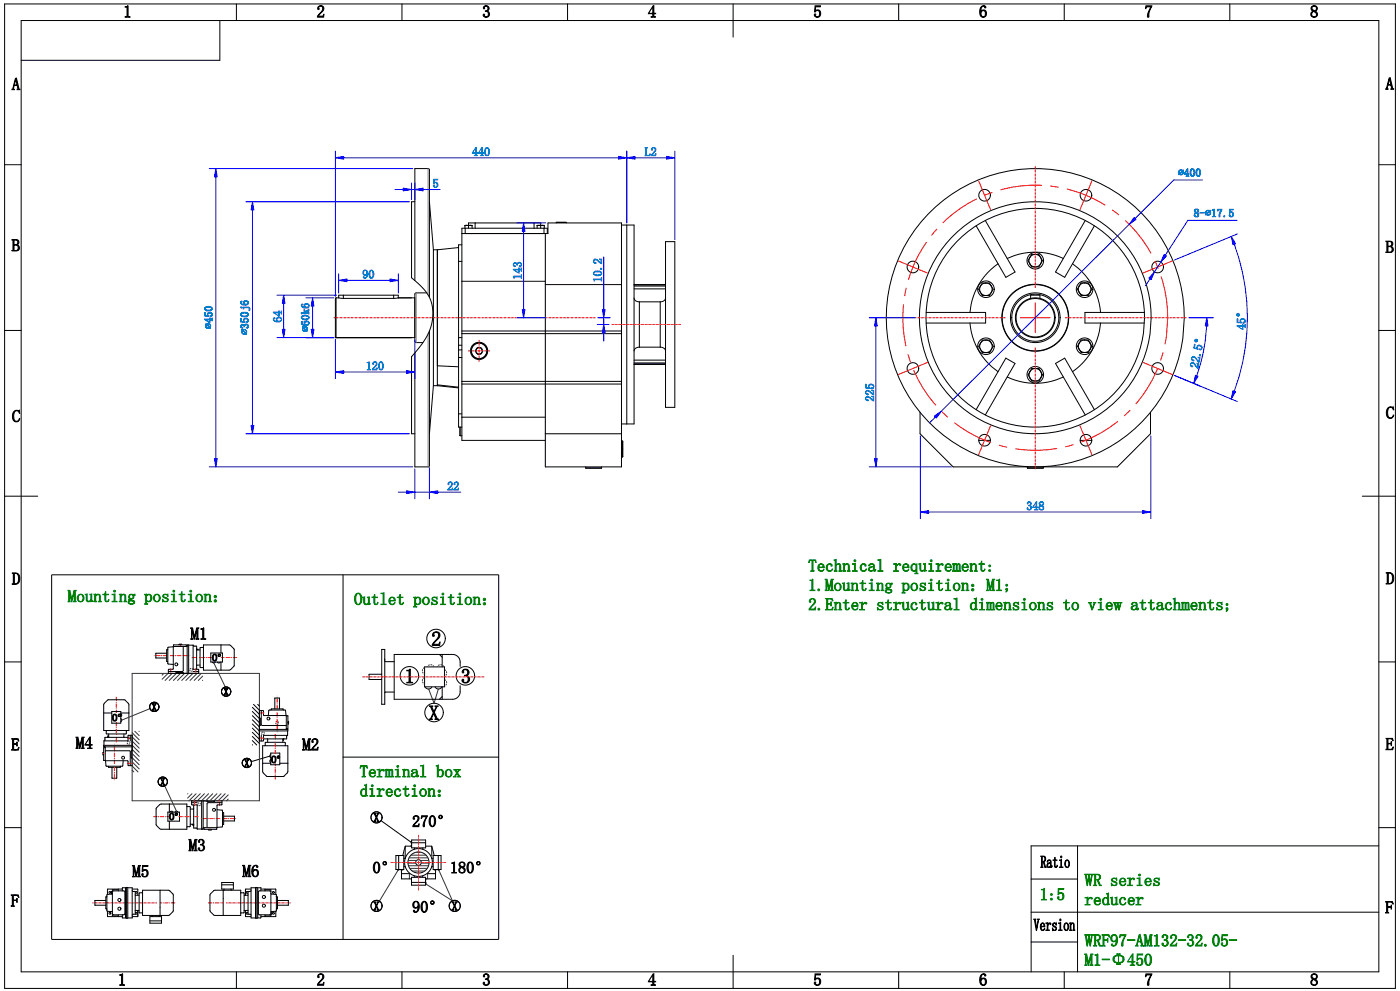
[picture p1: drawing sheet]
<svg xmlns="http://www.w3.org/2000/svg" width="420mm" height="297mm" viewBox="0 0 420 297" stroke-linecap="round" stroke-linejoin="round" font-family="sans-serif">
<defs><g id="words">
<g font-size="6.1">
<text x="129.4" y="193.5">2</text>
<text x="121.4" y="204.7">1</text>
<text x="138.2" y="204.7">3</text>
<text x="128.6" y="215.6">X</text>
</g>
<g font-size="5.1">
<text x="37.1" y="5.1">1</text>
<text x="95" y="5.1">2</text>
<text x="144.7" y="5.1">3</text>
<text x="194.4" y="5.1">4</text>
<text x="244" y="5.1">5</text>
<text x="293.7" y="5.1">6</text>
<text x="343.4" y="5.1">7</text>
<text x="393.1" y="5.1">8</text>
<text x="3.6" y="26.9">A</text>
<text x="415.7" y="26.7">A</text>
<text x="3.5" y="75.2">B</text>
<text x="415.7" y="75.7">B</text>
<text x="415.8" y="125.3">C</text>
<text x="3.6" y="126.4">C</text>
<text x="3.6" y="175.1">D</text>
<text x="415.8" y="175">D</text>
<text x="57.2" y="191.6">M1</text>
<text x="3.4" y="224.8">E</text>
<text x="22.8" y="224.3">M4</text>
<text x="90.7" y="224.8">M2</text>
<text x="415.7" y="224.7">E</text>
<text x="56.6" y="255">M3</text>
<text x="39.7" y="262.8">M5</text>
<text x="72.8" y="262.7">M6</text>
<text x="3.3" y="271.6">F</text>
<text x="415.6" y="273.6">F</text>
<text x="35.4" y="295.3">1</text>
<text x="95" y="295.3">2</text>
<text x="144.7" y="295.3">3</text>
<text x="194.4" y="295.3">4</text>
<text x="244" y="295.3">5</text>
<text x="293.7" y="295.3">6</text>
<text x="343.4" y="295.3">7</text>
<text x="393.1" y="295.3">8</text>
</g>
<text font-size="5.1" fill="#007f00" x="312" y="269.7">1:5</text>
<g font-size="4.9">
<text x="111.8" y="261.6">0°</text>
<text x="123.6" y="273.4">90°</text>
</g>
<g font-size="3.7">
<text x="112" y="246.2">X</text>
<text x="112" y="272.8">X</text>
<text x="135.5" y="272.8">X</text>
</g>
<g font-size="3.6" fill="#007fff">
<text x="141.6" y="46.7">440</text>
<text x="193.4" y="46.7">L2</text>
<text x="129.8" y="56.2">5</text>
<text x="108.7" y="83.4">90</text>
<text x="156.4" y="83.7" transform="rotate(-90 156.4 83.7)">143</text>
<text x="84.5" y="96.6" transform="rotate(-90 84.5 96.6)">64</text>
<text x="373.6" y="98.9" transform="rotate(-90 373.6 98.9)">45°</text>
<text x="109.8" y="110.9">120</text>
<text x="262.1" y="120.3" transform="rotate(-90 262.1 120.3)">225</text>
<text x="134.2" y="146.9">22</text>
<text x="307.9" y="152.8">348</text>
</g>
<g font-size="3">
<text x="67.1" y="208.3">X</text>
<text x="45.5" y="212.9">X</text>
<text x="73.3" y="229.7">X</text>
<text x="48" y="235.3">X</text>
</g>
<g font-size="2.9">
<text x="63.7" y="198.1">0°</text>
<text x="33.7" y="216.1">0°</text>
<text x="81.5" y="228.6">0°</text>
<text x="50.8" y="245.7">0°</text>
</g>
</g></defs>
<g fill="none" stroke="#000" stroke-width=".3">
<path d="M1.4 1.2h417.2v295h-417.2zM6.4 6.2h407.2v285.1h-407.2zM66 6.2v11.9h-59.6M70.9 1.2v5M120.6 1.2v5M170.3 1.2v5M219.9 1.2v9.9M269.6 1.2v5M319.3 1.2v5M368.9 1.2v5M1.4 49.4h5M413.6 49.4h5"/>
<path d="M124.5 60.5h-1v22.7a14.3 14.3 0 0 1 6.2 8.9 16 16 0 0 1-4.8 13.2l-1.4 1.6v23.1h1M128.8 60.5l1.2 14.4M130 74.9h1.2M130 74.9v40.7M131.2 74.9v40.7M137.6 74.2l-6.4 .7M137.6 78.3h1M138.6 70h25.8v-3.2h22v73.1h-22.8v-69.9M138.6 73.4h-1v54.6h1M139.5 67.7h1M139.5 67.7h2.1M139.5 67.7v.7"/>
<path d="M139.6 68.4v1.6M140.5 67.7h1.1M140.5 67.5v-.7h21.7v.7M140.5 67.7v.7M141.6 67.7v.7M142.5 66.8v1.6M160.2 66.8v1.6M161.1 67.7h1.1M161.1 67.7h2.2M161.1 67.7v.7M162.2 67.7h1.1M162.2 67.7v.7"/>
<path d="M163.2 68.4v1.6M163.3 67.7v.7M164.2 70v-1.6h-25.6v63.6h25M166.9 66.7v.1M166.9 66.7h3M169.9 66.7v.1M186.4 67.4h3.8v59.7h-3.8M188 67.4v59.7M199.7 72.4h2.7v49.7h-2.7zM295.6 66.1l8.9 15.4-2.7 1.6-9-15.4M299.4 79.1a19.7 19.7 0 0 0-8.4 14.5M302.2 77.5a19.7 19.7 0 0 1 16.8 0"/>
<path d="M308.9 77.2l-.2 .9 .2 1M308.9 79.1l.8 .7 .9 .2M308.9 79.1l.6 .9h1.1M308.9 77.2l-.5 .9 .5 1M310.6 76.2l1 .3 .6 .7M310.6 76.2l-1 .3-.7 .7M310.6 76.2h1.1l.5 1M310.6 76.2h-1.1l-.6 1M312.2 77.2l.5 .9-.5 1M312.2 79.1l-.5 .9h-1.1M312.2 77.2l.2 .9-.2 1M312.2 79.1l-.8 .7-.8 .2"/>
<path d="M321.8 79.1a19.7 19.7 0 0 1 8.4 14.5M325.6 66.1l-8.9 15.4 2.7 1.6 8.9-15.4M1.4 99h5M100.8 89.3l-.2 .2v11.5l.2 .2M100.8 89.3h.8M100.8 89.3v11.9M101.6 89.3v-.8h17.9v.8M101.6 89.3l1.4 .1M103 89.4h15.1M103 88.5v.9M118.1 88.5v.9M119.5 89.3l-1.4 .1"/>
<path d="M119.5 89.3h5M124.5 84.1v-33.6h4l.3 .4v38.1M128 87.8h-3.2l-.3 .4v14.1l.3 .4h2.1M128.8 99.1v40.4l-.3 .4h-4v-34.1M138.6 99.2h47.8M138.6 100h47.8M138.6 84.3h25M163.6 85.3h22.8M190.2 89.3l.5 .8 1.1 .4M190.2 85.2h9.5M190.2 86.6h9.5M190.2 85.7h9.5"/>
<path d="M190.2 85.5h9.5M191.8 90.5v13.5M191.8 90.5h6.3M198.1 90.5v13.5M199.7 89.3l-.5 .8-1.1 .4M277.8 93.6h17.9v3.2h-17.9M291 96.8a19.7 19.7 0 0 0 8.4 14.6M294.1 87.6l.6 1h1.1M294.1 87.6l.7 .7 1 .3M294.1 85.8l-.5 .9 .5 .9M294.1 85.8l-.2 .8 .2 1M295.8 84.8l1 .3 .6 .7"/>
<path d="M295.8 84.8l-.9 .2-.8 .8M295.8 84.8h1l.6 1M295.8 84.8h-1.1l-.6 1M297.4 85.8l.2 .8-.2 1M297.4 87.6l-.6 .7-1 .3M297.4 85.8l.5 .9-.5 .9M297.4 87.6l-.6 1h-1M309.2 89.4v-.9h2.8v.9M323.8 87.6l.7 .7 .9 .2M323.8 85.7l-.3 .9 .3 1M323.8 87.6l.5 .9h1.1M323.8 85.7l-.6 1 .6 .9"/>
<path d="M325.4 84.8h1.1l.5 .9M325.4 84.8h-1.1l-.5 .9M325.4 84.8l.9 .2 .7 .7M325.4 84.8l-.9 .2-.7 .7M327 85.7l.6 1-.6 .9M327 87.6l-.5 .9h-1.1M327 85.7l.3 .9-.3 1M327 87.6l-.7 .7-.9 .2M330.2 96.8a19.7 19.7 0 0 1-8.4 14.6M343.3 93.6h-17.8v3.2h17.8M413.6 99h5M100.8 101.2h23.7"/>
<path d="M130 115.6l-1.2 14.4M130 115.6h1.2M131.2 115.6l6.4 .7M131.2 109.6l6.4 .3M131.2 115.3l6.4 .7M137.6 101.2h1M137.6 103.5h1M137.6 107.1h1M137.6 104.9h1M138.6 115.1h47.8M138.6 114.3h47.8M142.7 105.2l.5 .9"/>
<path d="M143.2 104.3h1M143.2 106.1h1M143.2 104.3l-.5 .9M144.2 104.3l.6 .9M144.8 105.2l-.6 .9M190.2 109.3h9.5M190.2 108.8h9.5M190.2 107.9h9.5M190.2 109.1h9.5M191.8 104l-1.1 .4-.5 .8M191.8 104h6.3M198.1 104l1.1 .4 .5 .8"/>
<path d="M294.2 104.7l.5 1h1.1M294.2 102.9l-.6 .9 .6 .9M294.2 104.7l.6 .7 1 .3M294.2 102.9l-.3 .8 .3 1M295.8 101.9h1.1l.5 1M295.8 101.9l1 .3 .6 .7M295.8 101.9l-1 .3-.6 .7M295.8 101.9h-1.1l-.5 1M297.4 102.9l.3 .8-.3 1M297.4 104.7l-.6 .7-1 .3M297.4 102.9l.5 .9-.5 .9M297.4 104.7l-.5 1h-1.1"/>
<path d="M302.2 113a19.7 19.7 0 0 0 16.8 0M309 113.3l.5 .9h1.1M309 111.4l-.6 .9 .6 1M309 113.3l.6 .6 1 .3M309 111.4l-.3 .9 .3 1M310.6 110.4h1.1l.5 1M310.6 110.4l1 .3 .6 .7M310.6 110.4l-1 .3-.6 .7M310.6 110.4h-1.1l-.5 1M312.2 111.4l.3 .9-.3 1M312.2 113.3l-.6 .6-1 .3M312.2 111.4l.6 .9-.6 1"/>
<path d="M312.2 113.3l-.5 .9h-1.1M323.8 104.7l.7 .7 .9 .2M323.8 104.7l.5 .9h1.1M323.8 102.8l-.6 1 .6 .9M323.8 102.8l-.3 .9 .3 1M325.4 101.9l-.9 .2-.7 .7M325.4 101.9l1 .3 .6 .6M325.4 101.9h-1.1l-.5 .9M325.4 101.9h1.1l.5 .9M327 102.8l.6 1-.6 .9M327 104.7l-.5 .9h-1.1M327 102.8l.3 .9-.3 1"/>
<path d="M327 104.7l-.6 .7-1 .2M137.6 124h1M138 128v2.6M138 130.6h.6M138.6 125h25M163.6 130h22.8M175.7 139.9v.3M180.5 139.9v.3M186.4 136.9h.4M186.4 132.2h.4M186.8 132.2v4.7M276 123.6v6.4l9.9 9.9h49.3l10-9.9v-6.4"/>
<path d="M292.8 122.8l9-15.5 2.7 1.6-8.9 15.5M293.6 132h3.5M308.2 139.9v.3M313 139.9v.3M324.1 132h3.4M328.3 122.8l-8.9-15.5-2.7 1.6 8.9 15.5M1.4 148.7h9.9M175.7 140.2h4.8M308.2 140.2h4.8M408.7 148.7h9.9M15.5 172.3h134.1v109.2h-134.1zM102.9 172.3v109.2"/>
<path d="M1.4 198.4h5M50 195.8h-3.2v1.4h3.2M50.3 194.6l-.3 .1v3.6l.3 .1M52 193.8l-1.7 .3v4.8l1.7 .2M53.7 193.3l.1-.2h.7v.2M55 193.8l-.1 7.3-.3 .2h-4.1M55.8 193.3h-3.7v.5M55.9 193.3v.5M56.1 193.8h-4.1v6.6l-1.4 .2-.1 1.2h9.1l-.1-1.2-1.6-.1v-7.1l.3 .2h.8v7M56.1 193.6h.1M56.2 193.3l-.1 8.5M56.6 193.3v8.5"/>
<path d="M59 194.7l1 .1M59 194.6h.4v.2M60 199.3l-1 .2M61 193.3l8.1 .1 1.2 1.3-.1 5-1.4 1.1h-7.8zM61 193.9l-1 .3v5.7l1 .3M66.3 193.3v2.4M66.3 198.4v2.4M114.5 194.6h.9v16.5h-.9zM115.4 198.1l.3 .2h2.6M127.4 199.9h5.9v5.9h-5.9zM131.8 196.1l.9 .9M132.7 196.1v3.8"/>
<path d="M138 198.4a2.28 2.28 0 0 0-2.2-2.3h-17.5v13.5h17.5a2.28 2.28 0 0 0 2.2-2.3v-1.8M413.6 198.4h5M31.1 213.7h2.4M31.3 210.8l1.3-1.1h4.7l1.2 1.1 .2 .4v7.7h-7.6v-7.7zM31.8 218.9l.2 1.1h5.8l.2-1.1M32.6 220l-.1 1M36.2 213.7h2.5M37.2 220l.1 1M52.8 201.8l.1-.3h2l.1 .3M57.9 201.3h1.7M75.7 217l2.1 2.1h8.6v-.4l-8.6-.1M75.7 212l2.1 2.1"/>
<path d="M75.7 213.2l2.1 2.1M75.7 214.5l2.1 2.1M75.7 215.7l2.1 2.1M75.7 218.2l2.1 2.1M75.7 219.5l2.1 2.1M76.1 211.1l1.7 1.8M77.3 211.1l.5 .5M77.8 215.2l.3 .2v1.9l-.3 .1M78.4 213v4.1l.2 .3h7.3M80.5 214.4l.3-1.6h4.7l.4 1.6M81.2 212.8l.2-.3h3.5l.2 .3M82.4 212.5l.1-3.3h1.4v3.3"/>
<path d="M85.9 214.5l.5 .1v3.7h-.5M85.9 214.4h-6.7l-.2-1.4h-1.2v9.1l1.2-.1 .1-1.6h7.2M85.9 214.4v4.2M86.1 218.6v.1M86.3 219.1v1.3M86.4 216.2h.2v.7l-.2 .1M114.5 202.1h-3.8v1.5h3.8M118.3 207.4h-2.7l-.2 .2M127.6 205.9l.4 .4 .6 .2 .6-.2 .4-.4M130.5 205.9l.5 .4 .5 .2 .6-.2 .4-.4M132.7 205.8v3.8M132.7 208.7l-.9 .9"/>
<path d="M31.1 225.5h-.2v.7l.2 .1M31.2 222h7.1l.1-1.6h1.2v9.1l-1.1-.1-.2-1.4h-6.7M31.2 222v1.4M31.4 223.8h.1M31.6 224.1l-.5 .1v3.7h.5M31.6 225h7.3l.2 .3v4.2M31.6 223.8v4.2M31.6 228l.4 1.6h4.7l.3-1.6M32.4 229.6l.2 .4h3.5l.1-.4M32.6 220.6h-.3v.4M33.6 230v3.2h1.4v-3.2M38.4 221h-6.9v.8l-.3 .2"/>
<path d="M39.1 220.4v1.6M39.6 225l-.2 .1v2l.2 .1M39.6 223.4h-8.5v.4h8.5M60.5 240v8.5h.4l.1-.3v-8.2M62.1 240l.1 .3h2l.1-.3M75.7 220.7l2.1 2.1M75.7 222l1.3 1.3M75.7 223.2l.1 .1M78.4 220.4v1.7M78.8 223.5h7.6l-.1 7.8-1.1 1.3-5 .1-1.3-1.1zM78.8 228.7h2.4M79.5 223.5l.2-1h5.7l.3 1"/>
<path d="M80.2 221.4l.1 1.1M80.9 226.6l-5.5 1.7M83.9 228.7h2.5M85 221.4l-.1 1.1M85.1 221.4v.5h-.2M86.3 220.4l-.3 .2v.8h-6.9M102.9 226.9h46.7M1.4 248h5M47 242.1l1.3-1.1h7.8v7.5l-8.1-.1-1.2-1.3zM50.8 241v2.4M50.8 246.1v2.4M56.1 241.6l1 .3v5.7l-1 .3"/>
<path d="M57.1 247l1 .1M57.5 240.6h1.7M57.7 247v.2h.4M58.1 241.2v7h.8l.3 .2M58.1 242.4l-1 .1M59.2 248.5h1.3M61 248.1h4.1M61.2 248.1l.1 .4h3.7v-.4M62.6 248.5v.2h.7l.1-.2M65.1 248.1v-6.7l1.4-.2 .1-1.2h-9.1v1.2l1.7 .1v7.2M65.1 242.7l1.7 .3-.1 4.7-1.6 .3M66.6 240.6h-4.2l-.2 .1-.1 7.4"/>
<path d="M66.8 243.4l.3 .2v3.5l-.3 .2M67.1 244.6l3.2 .1v1.3h-3.2M114.3 245.9l9 6.5M118.8 256.4h2.3v4.2h-2.3zM119.6 256.4v4.2M121.1 259.8h.4M121.1 257.2h.4M121.6 253.8l-.8 2.6M123.3 253.6l-1.7 .1v3.6M123.5 253.2l-.2 .3 .2 .4M123.5 252l-.2 .4 .2 .4M123.5 252.6h4.2"/>
<path d="M123.5 251.7h4.2v2.4h-4.2zM124.3 254.1v.4M126.9 254.1v.4M127.8 253.6h1.7v2.9M129.5 259.8h.4M129.5 257.2h.4M129.5 253.8l.8 2.6M129.9 256.4h2.4v4.2h-2.4zM131.5 256.4v4.2M323.3 253.5v37.8M413.6 248h5M413.6 253.5h-104.3v37.8"/>
<path d="M28.5 271.3h.1M28.5 271.3h3.2M31.7 269.9h-3.2v1.4M32.1 268.6l-.4 .2v3.6l.4 .1M32.2 273.1l1.5 .3M32.2 268.1l-.1 .1 .1 4.9M32.2 273.1l.1 1.6h4.4M33.7 267.3l.4-.3h3.1l.3 .3-.1 6.7-3.3 .2-.4-.4M33.7 267.2l-.3 .1v.5l.3 .1M33.7 267.8l-1.5 .3M35.5 266.7h-1.8v7.8h1.8M35.5 266.5v.5"/>
<path d="M35.5 274.2v.5M36.7 267v-.9h1.2v9h-1.2v-.9M36.7 266.5h-4.4l-.1 1.6M37.6 266.1v9M37.9 266.1l.4-.1v9.2h-.4M38.3 266.1h1.4v9h-1.4M39.7 266.9l.2 .3h.7v6.8h-.7l-.2 .3M39.7 266.5h1.6v1.8M40.6 268.2l1.1 .1M40.6 273.5l.3-.1 .2 .3-.2 .3-.3-.1M40.6 267.3l.3-.1 .2 .3-.2 .2-.3-.1M41.3 272.9v1.8h-1.6"/>
<path d="M41.7 272.9l-1.1 .1M42.8 267.5l-1.1 .2v5.7l1.1 .3M42.8 266.8l8 .1 1.2 1.3-.1 5-1.4 1.2h-7.7zM45 274.7h3.5v2h-3.5zM45 276h3.5M45.7 274.4v.3M47.8 274.4v.3M48 266.8v7.6M64 267l.5-.2h7.7v7.6h-7.7l-.4-.2-1.1-1.3v-4.7zM66.5 264.5h3.5v2h-3.5zM66.5 265.2h3.5M67 266.8v7.6"/>
<path d="M67.2 266.5v.3M69.3 266.5v.3M72.2 267.5l1 .2v5.7l-1 .3M73.2 272.9l1.2 .1M73.6 272.9l.1 1.8h1.6M74.3 273.6l-.3-.2-.2 .3 .2 .3 .3-.1M74.3 267.3l-.3-.1-.1 .3 .1 .2 .3-.1M74.4 268.2l-1.2 .1M75.3 266.9l-.2 .3h-.7v6.8h.7l.2 .3M75.3 266.5h-1.6l-.1 1.8M76.7 266.1h-1.4v9h1.4M77.1 266h-.4v9.2l.4-.1"/>
<path d="M77.3 266.1v9M78.3 267v-.9h-1.2v9h1.1l.1-.9M78.3 266.5h4.4v1.6M79.5 266.5v.5M79.5 274.2v.5M79.5 266.7h1.8v7.8h-1.8M81.3 267.3l-.4-.3h-3.1l-.3 .3 .1 6.7 3.3 .2 .4-.4M81.3 267.8l1.5 .3M81.3 273.3l.2 .1 .1 .5-.3 .1M82.7 273.1v1.6h-4.4M82.8 273.1l-1.5 .3M82.8 268.1l.1 .1-.1 4.9"/>
<path d="M82.9 268.6l.3 .2v3.6l-.3 .1M83.2 271.3h3.3M83.2 269.9h3.3v1.4M86.5 271.3h.1M119.1 260.6l.3 .2 .4-.2M120.2 260.6l.4 .2 .4-.2M120.4 260.7l.1 2.7h2.8M120.4 261.8h2.4M123.5 262.9h4.1v2.4h-4.1zM123.5 264.5h4.1M124.3 262.5v.4M126.8 262.5v.4"/>
<path d="M127.6 263.1l.2 .4-.2 .4M127.6 264.2l.2 .4-.2 .4M128.3 261.8h2.3M130.1 260.6l.4 .2 .4-.2M130.7 260.7l-.1 2.7h-2.8M131.2 260.6l.4 .2 .4-.2M309.3 273.4h104.3M309.3 263.4h14M70.9 291.3v4.9M120.6 291.3v4.9M170.3 291.3v4.9M219.9 286.3v9.9"/>
<path d="M269.6 291.3v4.9M309.3 282.3h14M319.3 291.3v4.9M368.9 291.3v4.9"/>
<circle cx="295.4" cy="58.5" r="1.74"/>
<circle cx="325.8" cy="58.5" r="1.74"/>
<circle cx="310.6" cy="78.1" r="2.48"/>
<circle cx="273.9" cy="80" r="1.74"/>
<circle cx="295.8" cy="86.7" r="2.48"/>
<circle cx="310.6" cy="95.2" r="7.5"/>
<circle cx="310.6" cy="95.2" r="10"/>
<circle cx="310.6" cy="95.2" r="34.8"/>
<circle cx="310.6" cy="95.2" r="6"/>
<circle cx="310.6" cy="95.2" r="32.8"/>
<circle cx="310.6" cy="95.2" r="9.9"/>
<circle cx="310.6" cy="95.2" r="44.7"/>
<circle cx="310.6" cy="95.2" r="5.8"/>
<circle cx="310.6" cy="95.2" r="7.1"/>
<circle cx="325.4" cy="86.7" r="2.48"/>
<circle cx="347.3" cy="80" r="1.74"/>
<circle cx="143.7" cy="105.2" r="2.58"/>
<circle cx="143.7" cy="105.2" r="2.3"/>
<circle cx="143.7" cy="105.2" r="2.38"/>
<circle cx="273.9" cy="110.4" r="1.74"/>
<circle cx="295.8" cy="103.8" r="2.48"/>
<circle cx="310.6" cy="112.3" r="2.48"/>
<circle cx="325.4" cy="103.8" r="2.48"/>
<circle cx="347.3" cy="110.4" r="1.74"/>
<circle cx="295.4" cy="131.9" r="1.74"/>
<circle cx="325.8" cy="131.9" r="1.74"/>
<circle cx="52.9" cy="199.1" r=".43"/>
<circle cx="80.5" cy="215.4" r=".43"/>
<circle cx="36.9" cy="227.1" r=".43"/>
<circle cx="64.2" cy="242.7" r=".43"/>
<circle cx="125.5" cy="258.5" r="4.2"/>
<circle cx="125.5" cy="258.5" r=".83"/>
<circle cx="125.5" cy="258.5" r="3.2"/>
<circle cx="33" cy="273.7" r=".28"/>
<circle cx="33" cy="267.5" r=".28"/>
<circle cx="35.8" cy="272.3" r=".46"/>
<circle cx="35.8" cy="269.7" r=".46"/>
<circle cx="79.2" cy="271.4" r=".46"/>
<circle cx="79.2" cy="268.8" r=".46"/>
<circle cx="82" cy="273.7" r=".28"/>
<circle cx="82" cy="267.5" r=".28"/>
</g>
<path d="M128.4 50.5v37.8M124.9 87.8v14.9M128.4 100v39.9" fill="none" stroke="#808080" stroke-width=".3"/>
<g fill="none" stroke="#f00" stroke-width=".3" stroke-dasharray=".7 .1 .1 .1" stroke-linecap="butt">
<path d="M178.7 95.2h-78.6M204.3 97.3h-20.8M265.2 95.2h36.4M310.6 86.3v-36.5M319.5 95.2h36.5M140.5 105.2h2.7M143.7 108.4v-2.7M143.7 104.6v-2.7M144.2 105.2h2.8M310.6 140.6v-36.4M108.7 202.9h36.7M117.2 258.5h7.5"/>
<path d="M125.5 257.7v-7.5M126.4 258.5h7.5M125.5 266.8v-7.5"/>
</g>
<g fill="none" stroke="#00f" stroke-width=".3">
<path d="M62.8 50.5h61M64.7 53v84.4M100.6 45.3v43.5M103.1 47.3h82.5M118.5 56.8h2.5M123.5 54.8v5M123.5 56.8h1M124.5 54.8v5M126.9 56.8h5.1M188 45.3v21.5M190.5 47.3h9.5M202.4 45.3v26.5"/>
<path d="M360.8 53.9h-8.7l-11.6 11.6M73.8 60.5h49M75.7 62.9v64.6M155.1 66.8h8.7M157.1 69.3v23.4M181.1 77v15.7M338.8 67.2l-56.4 56M348.2 78.6l-1.9 2.9M370.3 73.2a63.6 63.6 0 0 1 0 44.1M371.1 66h-14.7l-6.8 10.5M371.2 70.1l-18.9 7.8M83.1 88.5h17.9"/>
<path d="M85.1 91v7.7M91.8 89.3h8.4M93.8 91.7v7M101.6 82v5.8M104.1 84h12.9M119.5 82v5.8M155.1 95.2h8.7M179.1 97.3h3.6M179.3 95.2h3.8M181.1 95.2v2.1M181.1 99.7v2.5M260.8 95.2h13.8"/>
<path d="M262.8 97.7v39.7M345 83.6l-1.4 2M356.6 95.2h7.4M362 97.7a51.5 51.5 0 0 1-3 14.9M83.1 101.2h17.1M100.6 101.6v11.9M103.1 111.5h18.9M124.5 101.8v11.7M352.3 112.5l18.9 7.8M62.8 139.9h61M73.8 130h49M260.8 139.9h24.6"/>
<path d="M276.1 130.6v24.8M280.6 125l-1.7 1.7M345.2 130.6v24.8M119.5 147.5h2.5M124.5 140.5v9M124.5 147.5h4.3M128.8 140.2v9.3M131.3 147.5h7M278.6 153.5h64.2"/>
</g>
<g fill="#00f" stroke="#00f" stroke-width=".3">
<path d="M200 46.9l2.4 .4-2.4 .4z" fill-rule="evenodd"/>
<path d="M188 47.3l2.5-.4v.8z" fill-rule="evenodd"/>
<path d="M93.4 98.7h.8l-.4 2.5z" fill-rule="evenodd"/>
<path d="M93.8 89.3l.4 2.4h-.8z" fill-rule="evenodd"/>
<path d="M84.7 98.7h.8l-.4 2.5z" fill-rule="evenodd"/>
<path d="M85.1 88.5l.4 2.5h-.8z" fill-rule="evenodd"/>
<path d="M100.6 111.5l2.5-.4v.8z" fill-rule="evenodd"/>
<path d="M122 111.1l2.5 .4-2.5 .4z" fill-rule="evenodd"/>
<path d="M101.6 84l2.5-.4v.8z" fill-rule="evenodd"/>
<path d="M117 83.6l2.5 .4-2.5 .4z" fill-rule="evenodd"/>
<path d="M100.6 47.3l2.5-.4v.8z" fill-rule="evenodd"/>
<path d="M185.6 46.9l2.4 .4-2.4 .4z" fill-rule="evenodd"/>
<path d="M181.1 97.3l.4 2.4h-.8z" fill-rule="evenodd"/>
<path d="M180.7 92.7h.8l-.4 2.5z" fill-rule="evenodd"/>
<path d="M157.1 66.8l.4 2.5h-.8z" fill-rule="evenodd"/>
<path d="M156.7 92.7h.8l-.4 2.5z" fill-rule="evenodd"/>
<path d="M122 147.1l2.5 .4-2.5 .4z" fill-rule="evenodd"/>
<path d="M128.8 147.5l2.5-.4v.8z" fill-rule="evenodd"/>
<path d="M121 56.4l2.5 .4-2.5 .4z" fill-rule="evenodd"/>
<path d="M124.5 56.8l2.4-.4v.8z" fill-rule="evenodd"/>
<path d="M75.3 127.5h.9l-.5 2.5z" fill-rule="evenodd"/>
<path d="M75.7 60.5l.5 2.4h-.9z" fill-rule="evenodd"/>
<path d="M64.7 50.5l.5 2.5h-.9z" fill-rule="evenodd"/>
<path d="M64.3 137.4h.9l-.5 2.5z" fill-rule="evenodd"/>
<path d="M342.8 153l2.4 .5-2.4 .4z" fill-rule="evenodd"/>
<path d="M276.1 153.5l2.5-.5v.9z" fill-rule="evenodd"/>
<path d="M262.4 137.4h.8l-.4 2.5z" fill-rule="evenodd"/>
<path d="M262.8 95.2l.4 2.5h-.8z" fill-rule="evenodd"/>
<path d="M280.3 124.7l2.1-1.5-1.5 2.1z" fill-rule="evenodd"/>
<path d="M340.2 65.2l.6 .6-2 1.4z" fill-rule="evenodd"/>
<path d="M346.3 81.5l-1 2.3-.7-.5z" fill-rule="evenodd"/>
<path d="M349.2 76.3l.7 .4-1.7 1.9z" fill-rule="evenodd"/>
<path d="M369.9 117.1l.8 .3-1.3 2.2z" fill-rule="evenodd"/>
<path d="M369.4 70.9l1.3 2.1-.8 .3z" fill-rule="evenodd"/>
<path d="M358.6 112.5l.8 .3-1.3 2.1z" fill-rule="evenodd"/>
<path d="M362 95.2l.4 2.5h-.8z" fill-rule="evenodd"/>
</g>
<path d="M306.1 95.2h9M310.6 90.8v8.9M143.5 105.2h.5M143.7 104.9v.5M125.1 258.5h.9M125.5 258.1v.8M27.7 270.6h19.3M67.8 270.6h19.5" fill="none" stroke="#f00" stroke-width=".3"/>
<g fill="#007fff" stroke="#007fff" stroke-width=".3">
<path d="M90.8 97.8l1.2 .3 .2 .4-.1 .9-.2-.2-.5 .1-.5-.2-.2-.4zM90.9 98.2l1 .9-.4 .2-.5-.2-.2-.4zM91.1 98.1l.9 .9 .1-.3-.1-.5-.4-.2zM90.6 96.4l-.2 .6 .7 .5h1l.6-.4-.1-.7-.7-.2-.6 .4 .2 .7-.6-.1-.4-.4 .3-.4zM91.5 96.5l-.1 .4 .4 .4 .8-.4-.2-.4zM90.6 94.7l-.2 .6 .6 .5 1.1-.1 .6-.4-.1-.5-.5-.3h-.8zM90.6 94.9l-.1 .3 .7 .4 1-.1 .4-.3-.2-.3-.5-.2zM91.2 92.8l.5 .6 1-.7v.5l-.1-.2-.7 .5 .2 .3 .6-.2v.5l-.2-.2h-1.9l-.2 .2-.1-.3 1.7-.1-.6-.5-.2 .1zM90.5 91.2l-.1 .6 .7 .5h1l.6-.5-.1-.6-.7-.2-.6 .3 .2 .8-.6-.1-.4-.4 .3-.4zM91.5 91.3l-.1 .4 .4 .4 .8-.4-.2-.4z" fill-rule="evenodd"/>
<path d="M178 83.6h2.2l.3-.4v1l-.3-.4h-1.8l-.2 .4zM178.2 81.7l-.1 .1a1.4 1.4 0 0 0 2.3 0 2.02 2.02 0 0 0-2.2-.1zM178.2 81.5a1.42 1.42 0 0 1 2.3 .5 1.39 1.39 0 0 1-2.5-.2zM180.1 80.6a.2 .2 0 0 1 .4 0 .2 .2 0 0 1-.4 0zM178.2 77.8a1.16 1.16 0 0 1 1.6 .7l.5 .3-.1-.9-.3-.3 .6 .1v1.3l-.7-.4a1.03 1.03 0 0 0-1.7-.4 .5 .5 0 0 0 .7 .5 .45 .45 0 0 1-.6 .3 .45 .45 0 0 1-.2-.6z" fill-rule="evenodd"/>
<path d="M72.5 98.7h.9l.4 .3 .2 .4-.1 .8-.2-.1-.5 .1-.5-.2zM72.7 99.1l1 .9-.4 .1-.5-.1-.2-.4zM72.9 99l.9 .9 .1-.4-.1-.4-.4-.3zM72.4 97.3l-.2 .6 .3 .4 .3-.1-.4-.1-.1-.4 .4-.3 .4 .1 .2 .4 .2-.5h.6l.3 .5-.5 .4 .3 .1 .3-.4-.1-.5-.4-.4-.5 .1-.2 .4-.4-.4zM72.2 95.4v1.1h1.2l-.2-.6 .4-.3 .8 .3-.1 .4-.4 .1v.2l.6-.3-.1-.7-.8-.2-.6 .4 .3 .6h-.9v-1zM72.4 93.8l-.2 .6 .6 .5h1.1l.6-.5-.1-.4-.5-.3-.8-.1zM72.4 94.1l-.1 .3 .7 .3 1-.1 .4-.3-.2-.3-.5-.2zM72.9 92.1l.1 .5 .2-.4h1.4l.3 .4-.3 .5 .3-.2-.2-.8zM72.2 92.2a.2 .2 0 0 0 .4 0 .2 .2 0 0 0-.4 0zM72.3 90.4v.6l.6 .4h1l.6-.4-.1-.6-.4-.3h-.5l-.4 .3v.5l.2 .3-.8-.1-.2-.5 .3-.3zM73.3 90.4l-.1 .4 .4 .4 .8-.4-.2-.4z" fill-rule="evenodd"/>
<path d="M61.7 97h.9l.4 .2 .2 .5-.1 .8-.2-.2-.5 .2-.5-.2zM61.9 97.3l1 .9-.4 .2-.5-.2-.2-.4zM62.1 97.2l.8 .9 .2-.3-.1-.5-.4-.2zM61.4 95.6l1.5 1.1 .1-.9h.5l.2 .4v-.9l-.2 .3h-.5v-.3l-.1 .3zM61.8 95.8h1.1v.8zM61.4 93.7v1l1.2 .1-.2-.6 .4-.4 .8 .4-.1 .4h-.4v.3l.5-.3v-.7l-.8-.3-.6 .4 .2 .7-.8-.1v-.9zM61.5 92.2v.6l.6 .4 1-.1 .6-.4-.1-.5-.6-.3h-.9zM61.6 92.3v.5l.6 .1h1l.4-.4-.2-.2-.5-.2z" fill-rule="evenodd"/>
<path d="M353.7 51.1l1.3-.2-.1 1.2-.5 .3-.6-.2-.2 .2zM353.8 51.2l.3-.2 .6 .2-.9 .8-.2-.4zM354 52l-.2 .1 .3 .2 .6-.1 .2-.4-.1-.5zM356.2 50.6l-.9 1.6h.8l.1 .5-.4 .2h.9l-.3-.2v-.5l.3-.1h-.3zM356.1 51l.1 1.1h-.8zM357.4 50.7l-.3 .5v.9l.2 .6 .5 .2 .5-.6 .1-1-.4-.7zM357.6 50.7l-.3 1.2 .2 .7 .3 .2 .3-.4 .1-.9-.2-.7zM359.1 50.8l-.3 .7 .1 .8 .3 .5 .4 .1 .5-.6v-1.2l-.5-.5zM359.4 50.7l-.4 1.2 .2 .7 .3 .2 .3-.4 .1-.9-.2-.7z" fill-rule="evenodd"/>
<path d="M358.5 62.9l-.2 .5 .4 .4-.4 .3v.5l.3 .3h.6l.4-.4-.4-.7 .3-.3 .1-.4-.5-.4zM358.7 63.8l-.2 .8 .6 .3 .3-.6zM358.5 63.2a.47 .47 0 0 0 .9 0 .47 .47 0 0 0-.9 0zM360 63.7l1.4 .1zM361.9 63.2l.4-.2 .7 .2 .2-.2-.1 1.2-.5 .3-.6-.2-.2 .2zM362 63.3l.3-.2 .6 .2-.9 .8-.2-.4zM362 64.2l.4 .2 .5-.1 .2-.4-.1-.5zM363.7 62.9l.6-.2v2l.4 .3h-1l.4-.3v-1.6zM365.4 62.7l-.1 .6 .3-.4h.8l-.7 1.5v.5l.2 .1 .1-1.1 .6-1.2zM367.1 64.8a.18 .18 0 0 0 .3 0 .18 .18 0 0 0-.3 0zM368.9 62.7v1.2l.7-.2 .2 .7-.4 .5-.4-.1v-.5l-.2 .3 .3 .3 .5 .1 .4-.3v-.7l-.4-.5-.6 .2v-.8h1v-.2z" fill-rule="evenodd"/>
<path d="M357.3 108.8a1 1 0 0 1 1.5 .8l.4 .5 .2-.9-.3-.4 .5 .2-.2 1.3-.6-.5a1.03 1.03 0 0 0-1.5-.7 .5 .5 0 0 0 .5 .6v.1a.45 .45 0 0 1-.6 .1 .45 .45 0 0 1-.1-.6zM357.7 107a1 1 0 0 1 1.4 .8l.5 .6 .1-1-.3-.3 .6 .2-.3 1.3-.5-.6a1.03 1.03 0 0 0-1.6-.7 .5 .5 0 0 0 .6 .6v.1a.45 .45 0 0 1-.6 .1 .45 .45 0 0 1-.1-.6zM359.8 106.5a.2 .2 0 0 1 .4 0 .2 .2 0 0 1-.4 0zM358.3 103.2l.2 .1-.2 1 1 .2a.69 .69 0 0 1 .2-1 .69 .69 0 0 1 1 .5 .69 .69 0 0 1-.6 .8v-.2l.3 .1a.55 .55 0 0 0 .3-.8 .55 .55 0 0 0-.8-.2 .55 .55 0 0 0-.5 .3 .55 .55 0 0 0 .2 .6l-1.3-.3zM358.4 102.1a.41 .41 0 0 1 .8 0 .41 .41 0 0 1-.8 0zM358.5 102.1a.3 .3 0 0 0 .6 0 .3 .3 0 0 0-.6 0z" fill-rule="evenodd"/>
</g>
<path d="M297.2 62.9l-3.7-8.8M324 62.9l3.6-8.8M278.3 81.9l-8.9-3.7M342.9 81.9l8.8-3.7M350.3 95.2a39.7 39.7 0 0 0-58-35.3 39.7 39.7 0 0 0-4.7 67.7 39.7 39.7 0 0 0 62.3-26.8l.4-5.6M278.3 108.6l-8.9 3.7M342.9 108.6l8.8 3.7M297.2 127.5l-3.7 8.9M324 127.5l3.6 8.9" fill="none" stroke="#f00" stroke-width=".3" stroke-dasharray="12.6 2.5 2.5 2.5" stroke-linecap="butt"/>
<g fill="#007f00" stroke="#007f00" stroke-width=".3">
<path d="M325.4 262h.7l-.2 .3 .3 2.2 .4-1.7-.3-.8h.7l-.2 .3 .3 2.1 .4-2.1-.2-.3h.6l-.3 .3-.5 3.1-.4-2.1-.6 2.1zM328.1 262h1.1a.84 .84 0 0 1 1 .7 .84 .84 0 0 1-.7 1l.6 1.5 .3 .2h-.6l-.6-1.7h-.5v1.5l.3 .2h-.9l.3-.3v-2.8zM328.7 262.2v1.4h.4a.75 .75 0 0 0 .7-1 .75 .75 0 0 0-1.1-.4z" fill-rule="evenodd"/>
<path d="M333.6 263.4l1.4-.3 .1 .7a.7 .7 0 0 0-.7-.5 .7 .7 0 0 0-.7 .5l.7 .4a.7 .7 0 0 1 .7 .9 .7 .7 0 0 1-1.1 .3h-.6v-.7a.78 .78 0 0 0 .7 .6 .78 .78 0 0 0 .8-.5l-.7-.4a.65 .65 0 0 1-.6-.3 .65 .65 0 0 1 0-.7zM336.4 263.4l-.3 .8h1.3l-.3-.8zM336.1 263.5l.9-.3a.95 .95 0 0 1 .8 1.1h-1.7a.82 .82 0 0 0 .6 .9 .82 .82 0 0 0 1-.4 1.05 1.05 0 0 1-1.6 .4 1.05 1.05 0 0 1-.1-1.6zM338.2 263.2l.9-.1v.7a.7 .7 0 0 1 .5-.7 .7 .7 0 0 1 .8 .4l-.3 .2-.1-.3a.58 .58 0 0 0-.9 .5v1.3l.6 .2h-1.5l.6-.3v-1.7zM341.1 263.2l.9-.2v2.2l.6 .2h-1.5l.6-.3v-1.7zM341.6 262.2a.28 .28 0 0 1 .5 0 .28 .28 0 0 1-.5 0zM344 263.4l-.2 .8h1.2l-.3-.8zM343.7 263.5l.9-.3a.95 .95 0 0 1 .8 1.1h-1.6a.82 .82 0 0 0 .5 .9 .82 .82 0 0 0 1-.4 1.05 1.05 0 0 1-1.5 .4 1.05 1.05 0 0 1-.2-1.6zM346.3 263.4l1.4-.3 .1 .7a.7 .7 0 0 0-.7-.5 .7 .7 0 0 0-.7 .5l.8 .4a.7 .7 0 0 1 .6 .9 .7 .7 0 0 1-1.1 .3h-.5l-.1-.7a.78 .78 0 0 0 .7 .6 .78 .78 0 0 0 .8-.5l-.7-.4a.65 .65 0 0 1-.6-.3 .65 .65 0 0 1 0-.7z" fill-rule="evenodd"/>
<path d="M325.5 269l.9-.1v.7a.7 .7 0 0 1 .5-.7 .7 .7 0 0 1 .8 .4l-.3 .1-.1-.2a.58 .58 0 0 0-.8 .5l-.1 1.3 .6 .2h-1.5l.6-.3v-1.7zM328.8 269.2l-.3 .8h1.3l-.3-.8zM328.5 269.3l.9-.4a.95 .95 0 0 1 .8 1.2h-1.7a.82 .82 0 0 0 .6 .9 .82 .82 0 0 0 1-.4 1.05 1.05 0 0 1-1.6 .4 1.05 1.05 0 0 1-.1-1.6zM331.3 269.3a.96 .96 0 0 0-.3 1.1 .96 .96 0 0 0 .9 .6l.4-.5v-1.1l-.5-.3zM331.9 267.8l.7-.2v3.2l.3 .3-.6 .1v-.4a.89 .89 0 0 1-1.2 .3 .89 .89 0 0 1-.3-1.2 .88 .88 0 0 1 .5-.9 .88 .88 0 0 1 1 .2v-1.2zM333.1 269l.6-.1v1.6a.56 .56 0 0 0 .5 .5 .56 .56 0 0 0 .6-.5v-1.3l-.3-.2 .6-.1v1.9l.3 .3-.6 .1v-.4a.72 .72 0 0 1-.8 .4 .72 .72 0 0 1-.6-.7v-1.3zM336.1 269.3a.74 .74 0 0 1 .9-.5 .74 .74 0 0 1 .6 .9l-.3-.3a.45 .45 0 0 0-.4-.5 .45 .45 0 0 0-.5 .4 .96 .96 0 0 0-.2 1.3 .96 .96 0 0 0 1.1 .4l.4-.5a.99 .99 0 0 1-1.4 .7 .99 .99 0 0 1-.4-1.5zM339 269.2l-.3 .8h1.3l-.3-.8zM338.7 269.3l.8-.4a.95 .95 0 0 1 .8 1.2h-1.6a.82 .82 0 0 0 .6 .9 .82 .82 0 0 0 1-.4 1.05 1.05 0 0 1-1.6 .4 1.05 1.05 0 0 1-.1-1.6zM340.8 269l.8-.1v.7a.7 .7 0 0 1 .6-.7 .7 .7 0 0 1 .7 .4l-.2 .1-.1-.2a.58 .58 0 0 0-.9 .5l-.1 1.3 .7 .2h-1.5l.6-.3v-1.7z" fill-rule="evenodd"/>
<path d="M325.4 280.1h.7l-.2 .3 .3 2.2 .4-1.7-.3-.8h.7l-.2 .3 .3 2.1 .4-2.1-.2-.3h.6l-.3 .3-.5 3.1-.4-2.1-.6 2.1zM328.1 280.1h1.1a.84 .84 0 0 1 1 .7 .84 .84 0 0 1-.7 1l.6 1.5 .3 .2h-.6l-.6-1.7h-.5v1.5l.3 .2h-.9l.3-.3v-2.8zM328.7 280.3v1.4h.4a.75 .75 0 0 0 .7-1 .75 .75 0 0 0-1.1-.4zM330.6 280.1h2.1l.2 .7-.7-.5h-1v1.4l.9-.1 .3-.4v1.2l-.3-.6h-.9v1.5l.3 .2h-.9l.3-.3v-2.8zM333.8 280.4a.89 .89 0 0 0-.3 1.1 .89 .89 0 0 0 1 .5 .86 .86 0 0 0 .4-1.1 .86 .86 0 0 0-1.1-.5zM333.6 280.3a1.13 1.13 0 0 1 1.3 .1 1.13 1.13 0 0 1 .4 1.2 1.44 1.44 0 0 1-1.5 1.9 .31 .31 0 0 1-.5-.3 .31 .31 0 0 1 .5-.2l.3 .4a1.37 1.37 0 0 0 .8-1.7 .95 .95 0 0 1-1.4 .4 .95 .95 0 0 1-.2-1.4zM336 280.1h1.8a6.9 6.9 0 0 0-1 3.4l-.3-.1v-.7l1-2.3-1.1 .1-.5 .5zM338.3 281.7h2.2v.1h-2.2zM341.7 280.2l.3-.1 .8 3.1 .3 .3h-.9l.3-.2-.3-1h-.8l-.2 .9 .2 .3h-.7l.2-.3zM341.8 280.5l-.4 1.6h.8zM343.2 280.1h.6l.6 2.7 .6-2.7h.7l-.3 .3v2.9l.3 .2h-.9l.3-.2v-2.7l-.7 2.9-.8-2.8v2.6l.2 .2h-.6l.3-.2v-2.9zM346.3 280.4l.9-.3v3.1l.6 .3h-1.5l.6-.4v-2.4zM348.8 280.4a.85 .85 0 0 1 1.4 0 .85 .85 0 0 1-.5 1.3 .95 .95 0 0 1 .5 1.6 .95 .95 0 0 1-1.6-.6l.3-.1 .1 .4a.56 .56 0 0 0 .6 .5 .56 .56 0 0 0 .5-.6l-.2-.9-.7-.2a.78 .78 0 0 0 .8-.7 .78 .78 0 0 0-.6-.9 .45 .45 0 0 0-.4 .7l-.1 .1a.35 .35 0 0 1-.3-.2 .35 .35 0 0 1 .2-.4zM351.3 280.4a1.01 1.01 0 0 1 1.6 .2 1.01 1.01 0 0 1-.6 1.5l-1 1.1h1.3l.4-.5-.1 .8h-1.8l.3-.7a2.25 2.25 0 0 0 1.2-2.3 .63 .63 0 0 0-.9-.1 .63 .63 0 0 0-.2 .8l-.4-.1zM353.5 281.7h2.2v.1h-2.2zM356.4 280.4a.85 .85 0 0 1 1.4 0 .85 .85 0 0 1-.4 1.3 .95 .95 0 0 1 .4 1.6 .95 .95 0 0 1-1.6-.6l.4-.1v.4a.56 .56 0 0 0 .6 .5 .56 .56 0 0 0 .5-.6l-.1-.9-.7-.2a.78 .78 0 0 0 .7-.7 .78 .78 0 0 0-.6-.9 .45 .45 0 0 0-.4 .7l-.1 .1a.35 .35 0 0 1-.3-.2 .35 .35 0 0 1 .2-.4zM359 280.4a1.01 1.01 0 0 1 1.6 .2 1.01 1.01 0 0 1-.6 1.5l-1.1 1.1h1.3l.5-.5-.2 .8h-1.8l.3-.7a2.25 2.25 0 0 0 1.2-2.3 .63 .63 0 0 0-.9-.1 .63 .63 0 0 0-.2 .8l-.3-.1zM361.3 283.3a.3 .3 0 0 1 .6 0 .3 .3 0 0 1-.6 0zM364.5 280.4a2.45 2.45 0 0 0 .3 3 2.39 2.39 0 0 0 .1-3.1zM364.2 280.4a1.01 1.01 0 0 1 1.2-.1 1.01 1.01 0 0 1 .4 1.2 1.39 1.39 0 0 1-1.3 2 2.42 2.42 0 0 1-.3-3.1zM366.6 280.1h1.6v.3h-1.5v1.3a.98 .98 0 0 1 1.4-.1 .98 .98 0 0 1 .1 1.4 .87 .87 0 0 1-1 .7 .87 .87 0 0 1-.7-1.1h.2l.1 .3a.41 .41 0 0 0 0 .5 .41 .41 0 0 0 .6 0 .91 .91 0 0 0 .6-1.1 .91 .91 0 0 0-1.1-.6l-.4 .2zM368.8 281.7h2.2v.1h-2.2z" fill-rule="evenodd"/>
<path d="M325.4 285.9h.6l.6 2.7 .6-2.7h.7l-.3 .3v2.9l.3 .2h-.9l.3-.2v-2.7l-.7 2.9-.8-2.8v2.6l.2 .2h-.6l.3-.2v-2.9zM328.5 286.2l.9-.3v3l.6 .4h-1.5l.6-.4v-2.4zM330.6 287.5h2.2v.1h-2.2zM334.2 286.7l1.2-.4-.4-.4h1.1l-.3 .1a.41 .41 0 0 0 .2 .4 .41 .41 0 0 0 .4 0 1.15 1.15 0 0 1 .8 1.4 1.15 1.15 0 0 1-1.5 .8l.4 .4h-1.1l.4-.4a1.16 1.16 0 0 1-1.3-.5 1.16 1.16 0 0 1 .1-1.4zM335.7 286.5v1.9a1 1 0 0 0 1.2-1 1 1 0 0 0-1.2-.9zM334.5 286.7l-.2 .5a.94 .94 0 0 0 .1 1 .94 .94 0 0 0 1 .2v-1.9zM339.7 285.9h.2v2.3h.6l-.6 .1v.7l.5 .3h-1.3l.5-.2v-.8h-1.3zM339.6 286.4l-1.1 1.8h1.1zM341.2 285.9h1.6l-.1 .3h-1.4l-.1 1.3a.98 .98 0 0 1 1.4-.1 .98 .98 0 0 1 .2 1.4 .87 .87 0 0 1-1.1 .7 .87 .87 0 0 1-.6-1.1h.2l.1 .3a.41 .41 0 0 0 0 .5 .41 .41 0 0 0 .6 0 .91 .91 0 0 0 .6-1.1 .91 .91 0 0 0-1.1-.6l-.4 .2zM344.2 286.2a2.45 2.45 0 0 0 .3 3 2.42 2.42 0 0 0 .3-3l-.3-.2zM343.8 286.2a1.01 1.01 0 0 1 1.3-.1 1.01 1.01 0 0 1 .4 1.2 1.39 1.39 0 0 1-1.4 2 2.42 2.42 0 0 1-.3-3.1z" fill-rule="evenodd"/>
<path d="M242.8 167.8h1.9v.8a.48 .48 0 0 0-.2-.6 .48 .48 0 0 0-.6 .2v2.8l.4 .2h-1.1l.4-.2v-2.9a.41 .41 0 0 0-.6-.2 .41 .41 0 0 0-.2 .5l-.2 .2zM245.9 169.2l-.2 .8h1.2l-.3-.8zM245.6 169.3l.9-.4a.95 .95 0 0 1 .8 1.2h-1.6a.82 .82 0 0 0 .5 .9 .82 .82 0 0 0 1-.4 1.05 1.05 0 0 1-1.6 .4 1.05 1.05 0 0 1-.1-1.6zM248.2 169.3a.74 .74 0 0 1 .9-.5 .74 .74 0 0 1 .5 .9l-.3-.3a.45 .45 0 0 0-.4-.5 .45 .45 0 0 0-.5 .4 .96 .96 0 0 0-.2 1.3 .96 .96 0 0 0 1.1 .4l.4-.5a.99 .99 0 0 1-1.4 .7 .99 .99 0 0 1-.4-1.5zM250.3 167.8l.5-.2v1.7a.73 .73 0 0 1 .8-.4 .73 .73 0 0 1 .6 .7v1.4l.3 .2h-.8l.2-.2v-1.3a.56 .56 0 0 0-.5-.6 .56 .56 0 0 0-.6 .5v1.4l.3 .2h-.8l.2-.2 .1-2.9zM252.8 169l.6-.1v.4a.74 .74 0 0 1 .8-.3 .74 .74 0 0 1 .6 .7v1.3l.2 .2h-.8l.3-.2v-1.4a.56 .56 0 0 0-.6-.5 .56 .56 0 0 0-.5 .5v1.4l.2 .2h-.8l.3-.3v-1.7zM255.7 169l.9-.2v2.2l.6 .2h-1.5l.6-.3v-1.7zM256.2 168a.28 .28 0 0 1 .5 0 .28 .28 0 0 1-.5 0zM258.3 169.3a.74 .74 0 0 1 .9-.5 .74 .74 0 0 1 .6 .9l-.3-.3a.45 .45 0 0 0-.4-.5 .45 .45 0 0 0-.5 .4 .96 .96 0 0 0-.2 1.3 .96 .96 0 0 0 1.1 .4l.4-.5a.99 .99 0 0 1-1.4 .7 .99 .99 0 0 1-.4-1.5zM260.7 169.2a.95 .95 0 0 1 1.6 .3v1.5l.3-.3a.33 .33 0 0 1-.1 .5 .33 .33 0 0 1-.5-.3 .73 .73 0 0 1-1.2 .2 .73 .73 0 0 1 .4-1.2l.8-.1a.58 .58 0 0 0-.2-.7 .58 .58 0 0 0-.7 .1l-.3 .4-.2-.1zM261 170.2a.6 .6 0 0 0 .2 .9 .6 .6 0 0 0 .8-.3v-.9zM263.3 167.8l.9-.2v3.4l.7 .2h-1.6l.7-.3v-2.9z" fill-rule="evenodd"/>
<path d="M268.1 169l.8-.1v.7a.7 .7 0 0 1 .6-.7 .7 .7 0 0 1 .7 .4l-.2 .1-.1-.2a.58 .58 0 0 0-.9 .5l-.1 1.3 .6 .2h-1.4l.5-.3v-1.7zM271.4 169.2l-.3 .8h1.3l-.3-.8zM271.1 169.3l.8-.4a.95 .95 0 0 1 .8 1.2h-1.6a.82 .82 0 0 0 .5 .9 .82 .82 0 0 0 1-.4 1.05 1.05 0 0 1-1.5 .4 1.05 1.05 0 0 1-.1-1.6zM273.9 169.2a.98 .98 0 0 0-.4 1.1 .98 .98 0 0 0 .9 .7l.4-.4v-1.1l-.4-.4zM273.6 169.3l.6-.3 .6 .2 .3-.2v2.7l.3 .2h-.9l.3-.2v-.8a.97 .97 0 0 1-1.3 .1 .97 .97 0 0 1-.2-1.3zM275.7 169l.5-.1v1.6a.56 .56 0 0 0 .6 .5 .56 .56 0 0 0 .6-.5l-.1-1.3-.2-.2 .5-.1v1.9l.3 .3-.5 .1v-.4a.72 .72 0 0 1-.9 .4 .72 .72 0 0 1-.5-.7v-1.3zM278.6 169l.9-.2v2.2l.6 .2h-1.5l.6-.3v-1.7zM279.1 168a.28 .28 0 0 1 .5 0 .28 .28 0 0 1-.5 0zM280.8 169l.8-.1v.7a.7 .7 0 0 1 .6-.7 .7 .7 0 0 1 .8 .4l-.3 .1-.1-.2a.58 .58 0 0 0-.9 .5l-.1 1.3 .7 .2h-1.5l.6-.3v-1.7zM284.1 169.2l-.3 .8h1.3l-.3-.8zM283.8 169.3l.8-.4a.95 .95 0 0 1 .8 1.2h-1.6a.82 .82 0 0 0 .6 .9 .82 .82 0 0 0 1-.4 1.05 1.05 0 0 1-1.6 .4 1.05 1.05 0 0 1-.1-1.6zM285.8 169l.5-.1v.3l.6-.2a.35 .35 0 0 0 .3 .2 .35 .35 0 0 0 .4-.3l.4 .3v1.8l.2 .2h-.6l.2-.2v-1.5a.32 .32 0 0 0-.4-.4 .32 .32 0 0 0-.3 .4v1.5l.2 .2h-.6l.2-.2v-1.5a.32 .32 0 0 0-.4-.4 .32 .32 0 0 0-.2 .4v1.5l.1 .2h-.6l.2-.3v-1.7zM289.2 169.2l-.3 .8h1.3l-.3-.8zM288.9 169.3l.8-.4a.95 .95 0 0 1 .8 1.2h-1.6a.82 .82 0 0 0 .5 .9 .82 .82 0 0 0 1-.4 1.05 1.05 0 0 1-1.5 .4 1.05 1.05 0 0 1-.1-1.6zM291 169l.5-.1v.4a.74 .74 0 0 1 .8-.3 .74 .74 0 0 1 .6 .7v1.3l.3 .2h-.8l.2-.2v-1.4a.56 .56 0 0 0-.5-.5 .56 .56 0 0 0-.6 .5v1.4l.3 .2h-.8l.2-.3v-1.7zM294.4 168.2l.1 .8h.8l-.8 .1v1.5a.44 .44 0 0 0 .5 .4 .44 .44 0 0 0 .4-.5 .59 .59 0 0 1-.6 .7 .59 .59 0 0 1-.5-.7v-1.4l-.6-.1 .5-.2zM296.6 171a.3 .3 0 0 1 .6 0 .3 .3 0 0 1-.6 0zM296.6 169.6a.3 .3 0 0 1 .6 0 .3 .3 0 0 1-.6 0z" fill-rule="evenodd"/>
<path d="M243 173.9l.9-.4v3.1l.6 .4h-1.5l.6-.4v-2.5zM245.3 176.8a.3 .3 0 0 1 .6 0 .3 .3 0 0 1-.6 0zM247.6 173.6h.5l.6 2.7 .7-2.7h.6l-.3 .3v2.8l.3 .3h-.9l.3-.3v-2.6l-.7 2.9-.8-2.8v2.5l.3 .3h-.6l.2-.3v-2.8zM250.2 175.9a1.1 1.1 0 0 1 2.2 0 1.1 1.1 0 0 1-2.2 0zM250.9 175a1 1 0 0 0-.3 1.2 1 1 0 0 0 1.1 .6 1.02 1.02 0 0 0 .4-1.2 1.02 1.02 0 0 0-1.1-.7zM252.7 174.8l.6-.1v1.6a.56 .56 0 0 0 .5 .5 .56 .56 0 0 0 .6-.5v-1.3l-.3-.2 .6-.1v1.9l.3 .3-.6 .1v-.4a.72 .72 0 0 1-.8 .4 .72 .72 0 0 1-.6-.7v-1.3zM255.3 174.8l.6-.1v.4a.74 .74 0 0 1 .8-.4 .74 .74 0 0 1 .6 .7v1.3l.2 .3h-.8l.3-.3v-1.3a.56 .56 0 0 0-.6-.5 .56 .56 0 0 0-.5 .4v1.4l.2 .3h-.8l.3-.3v-1.7zM258.8 174l.1 .8h.8l-.8 .1v1.5a.44 .44 0 0 0 .4 .4 .44 .44 0 0 0 .5-.5 .59 .59 0 0 1-.7 .7 .59 .59 0 0 1-.5-.7v-1.4l-.6-.1 .6-.2zM260.8 174.8l.8-.2v2.2l.6 .2h-1.4l.6-.3v-1.7zM261.2 173.8a.3 .3 0 0 1 .6 0 .3 .3 0 0 1-.6 0zM263 174.8l.5-.1v.4a.74 .74 0 0 1 .8-.4 .74 .74 0 0 1 .6 .7v1.3l.3 .3h-.9l.3-.3v-1.3a.56 .56 0 0 0-.5-.5 .56 .56 0 0 0-.6 .4v1.4l.3 .3h-.9l.3-.3v-1.7zM266 175.5a.6 .6 0 0 0 1.2 0 .6 .6 0 0 0-1.2 0zM265.9 175l.5-.2 1.3 .1-.1 .2-.4-.1a.8 .8 0 0 1-.1 1 .8 .8 0 0 1-1 .1l-.1 .3 .5 .1a.65 .65 0 0 1 1 .3 .65 .65 0 0 1-.4 .9 .86 .86 0 0 1-1 .1 .86 .86 0 0 1-.4-.8l.3-.3-.2-.3a.39 .39 0 0 0 .2-.4 .39 .39 0 0 0-.3-.4zM266 176.9a.63 .63 0 0 0 .6 .7 .63 .63 0 0 0 .6-.7l-1-.2z" fill-rule="evenodd"/>
<path d="M270.6 174.8l.6-.1v.4a.95 .95 0 0 1 1.3-.2 .95 .95 0 0 1 .2 1.4 .9 .9 0 0 1-.6 .7 .9 .9 0 0 1-.9-.3v.8l.3 .2h-.9l.3-.3v-2.3zM271.4 175.1l-.2 1.4a.71 .71 0 0 0 .9 .3 .71 .71 0 0 0 .3-.9 .67 .67 0 0 0-.2-.9 .67 .67 0 0 0-.8 .1zM273.1 175.9a1.1 1.1 0 0 1 2.2 0 1.1 1.1 0 0 1-2.2 0zM273.9 175a1 1 0 0 0-.4 1.2 1 1 0 0 0 1.1 .6 1.02 1.02 0 0 0 .4-1.2 1.02 1.02 0 0 0-1-.7zM276.2 175l1.4-.3 .1 .7a.7 .7 0 0 0-.7-.6 .7 .7 0 0 0-.7 .5l.7 .5a.7 .7 0 0 1 .7 .9 .7 .7 0 0 1-1.1 .3h-.6v-.7a.78 .78 0 0 0 .7 .6 .78 .78 0 0 0 .8-.5l-.7-.4a.65 .65 0 0 1-.6-.3 .65 .65 0 0 1 0-.7zM278.6 174.8l.9-.2v2.2l.6 .2h-1.5l.6-.3v-1.7zM279.1 173.8a.28 .28 0 0 1 .5 0 .28 .28 0 0 1-.5 0zM281.7 174l.1 .8h.8l-.8 .1v1.5a.44 .44 0 0 0 .5 .4 .44 .44 0 0 0 .4-.5 .59 .59 0 0 1-.6 .7 .59 .59 0 0 1-.6-.7v-1.4l-.6-.1 .6-.2zM283.7 174.8l.9-.2v2.2l.6 .2h-1.5l.6-.3v-1.7zM284.2 173.8a.28 .28 0 0 1 .5 0 .28 .28 0 0 1-.5 0zM285.8 175.9a1.1 1.1 0 0 1 2.2 0 1.1 1.1 0 0 1-2.2 0zM286.6 175a1 1 0 0 0-.4 1.2 1 1 0 0 0 1.1 .6 1.02 1.02 0 0 0 .5-1.2 1.02 1.02 0 0 0-1.1-.7zM288.4 174.8l.6-.1v.4a.74 .74 0 0 1 .8-.4 .74 .74 0 0 1 .6 .7v1.3l.2 .3h-.8l.3-.3v-1.3a.56 .56 0 0 0-.6-.5 .56 .56 0 0 0-.5 .4v1.4l.3 .3h-.9l.3-.3v-1.7z" fill-rule="evenodd"/>
<path d="M291.5 176.7a.35 .35 0 0 1 .7 0 .35 .35 0 0 1-.7 0zM291.5 175.5a.35 .35 0 0 1 .7 0 .35 .35 0 0 1-.7 0z" fill-rule="evenodd"/>
<path d="M295.9 173.6h.6l.6 2.7 .6-2.7h.7l-.3 .3v2.8l.3 .3h-.9l.3-.3v-2.6l-.7 2.9-.8-2.8v2.5l.3 .3h-.6l.2-.3v-2.8zM299 173.9l.9-.4v3.1l.6 .4h-1.5l.6-.4v-2.5zM301.7 175.4a.3 .3 0 0 1 .6 0 .3 .3 0 0 1-.6 0zM301.8 176.4h.3l.2 .4-.2 .4-.4 .1a.31 .31 0 0 0 .3-.3 .31 .31 0 0 0-.3-.3z" fill-rule="evenodd"/>
<path d="M243 179.7a1.01 1.01 0 0 1 1.6 .1 1.01 1.01 0 0 1-.6 1.5l-1.1 1.2h1.4l.4-.6-.1 .9h-1.9l.4-.7a2.25 2.25 0 0 0 1.1-2.3 .63 .63 0 0 0-.8-.2 .63 .63 0 0 0-.2 .9l-.4-.2zM245.4 182.6a.28 .28 0 0 1 .5 0 .28 .28 0 0 1-.5 0zM247.7 179.4h2l.1 .7-.6-.6-.9 .1v1.3h.8l.3-.5v1.2l-.3-.5-.8-.1v1.5l1 .1 .5-.6-.1 .8h-2l.3-.3v-2.9zM250.3 180.6l.5-.1v.4a.74 .74 0 0 1 .8-.4 .74 .74 0 0 1 .6 .7v1.3l.3 .3h-.9l.3-.3v-1.3a.56 .56 0 0 0-.5-.5 .56 .56 0 0 0-.6 .4v1.4l.3 .3h-.8l.2-.3v-1.7zM253.7 179.8l.1 .8h.8l-.8 .1v1.5a.44 .44 0 0 0 .5 .4 .44 .44 0 0 0 .4-.5 .59 .59 0 0 1-.6 .7 .59 .59 0 0 1-.5-.7v-1.4l-.6-.1 .5-.2zM256.1 180.8l-.3 .8h1.3l-.3-.9zM255.8 180.9l.8-.4a.95 .95 0 0 1 .8 1.2h-1.6a.82 .82 0 0 0 .6 .9 .82 .82 0 0 0 1-.4 1.05 1.05 0 0 1-1.6 .4 1.05 1.05 0 0 1-.1-1.6zM257.9 180.6l.8-.1v.7a.7 .7 0 0 1 .6-.7 .7 .7 0 0 1 .8 .4l-.3 .1-.1-.2a.58 .58 0 0 0-.9 .5l-.1 1.3 .7 .2h-1.5l.6-.3v-1.7z" fill-rule="evenodd"/>
<path d="M263.4 180.8l1.4-.3 .1 .7a.7 .7 0 0 0-.7-.6 .7 .7 0 0 0-.7 .5l.8 .5a.7 .7 0 0 1 .6 .9 .7 .7 0 0 1-1.1 .3h-.5l-.1-.7a.78 .78 0 0 0 .7 .6 .78 .78 0 0 0 .8-.5l-.7-.4a.65 .65 0 0 1-.6-.3 .65 .65 0 0 1 0-.7zM266.4 179.8l.1 .8h.8l-.8 .1v1.5a.44 .44 0 0 0 .5 .4 .44 .44 0 0 0 .4-.5 .59 .59 0 0 1-.6 .7 .59 .59 0 0 1-.5-.7v-1.4l-.6-.1 .5-.2zM268.1 180.6l.8-.1v.7a.7 .7 0 0 1 .5-.7 .7 .7 0 0 1 .8 .4l-.3 .1-.1-.2a.58 .58 0 0 0-.8 .5l-.1 1.3 .6 .2h-1.5l.6-.3v-1.7zM270.5 180.6l.6-.2v1.7a.56 .56 0 0 0 .6 .5 .56 .56 0 0 0 .5-.5v-1.3l-.3-.2 .6-.2v2l.3 .3-.6 .1v-.4a.72 .72 0 0 1-.8 .4 .72 .72 0 0 1-.6-.7v-1.3zM273.6 180.9a.74 .74 0 0 1 .9-.5 .74 .74 0 0 1 .5 .9l-.3-.3a.45 .45 0 0 0-.4-.5 .45 .45 0 0 0-.5 .4 .96 .96 0 0 0-.2 1.2 .96 .96 0 0 0 1.1 .5l.4-.5a.99 .99 0 0 1-1.4 .7 .99 .99 0 0 1-.4-1.5zM276.6 179.8l.1 .8h.8l-.8 .1v1.5a.44 .44 0 0 0 .5 .4 .44 .44 0 0 0 .4-.5 .59 .59 0 0 1-.6 .7 .59 .59 0 0 1-.6-.7v-1.4l-.6-.1 .6-.2zM278.2 180.6l.5-.2v1.7a.56 .56 0 0 0 .6 .5 .56 .56 0 0 0 .6-.5v-1.3l-.3-.2 .5-.2v2l.3 .3-.5 .1v-.4a.72 .72 0 0 1-.9 .4 .72 .72 0 0 1-.5-.7v-1.3zM280.8 180.6l.8-.1v.7a.7 .7 0 0 1 .5-.7 .7 .7 0 0 1 .8 .4l-.2 .1-.2-.2a.58 .58 0 0 0-.8 .5l-.1 1.3 .6 .2h-1.4l.5-.3v-1.7zM283.6 180.8a.95 .95 0 0 1 1.6 .3v1.5l.3-.3a.33 .33 0 0 1-.2 .5 .33 .33 0 0 1-.4-.3 .73 .73 0 0 1-1.2 .2 .73 .73 0 0 1 .3-1.2l.9-.2a.58 .58 0 0 0-.3-.6 .58 .58 0 0 0-.7 .1l-.2 .4-.2-.1zM283.9 181.8a.6 .6 0 0 0 .1 .9 .6 .6 0 0 0 .9-.3v-.9zM286.2 179.4l.9-.2v3.3l.6 .3h-1.5l.6-.3v-2.9z" fill-rule="evenodd"/>
<path d="M291.6 180.9a.96 .96 0 0 0-.3 1.1 .96 .96 0 0 0 1 .6l.3-.5v-1.1l-.5-.3zM292.3 179.4l.6-.2v3.2l.3 .3-.6 .1v-.4a.89 .89 0 0 1-1.2 .3 .89 .89 0 0 1-.3-1.2 .88 .88 0 0 1 .5-.9 .88 .88 0 0 1 1 .2v-1.2zM293.9 180.6l.8-.2v2.2l.6 .2h-1.4l.6-.3v-1.7zM294.3 179.6a.3 .3 0 0 1 .6 0 .3 .3 0 0 1-.6 0zM295.9 180.6l.5-.1v.3l.7-.2a.35 .35 0 0 0 .3 .2 .35 .35 0 0 0 .3-.3l.5 .3v1.8l.2 .2h-.7l.2-.2v-1.6a.32 .32 0 0 0-.3-.3 .32 .32 0 0 0-.3 .4v1.5l.2 .2h-.7l.2-.2v-1.6a.32 .32 0 0 0-.3-.3 .32 .32 0 0 0-.3 .4v1.5l.2 .2h-.7l.2-.3v-1.7zM299.3 180.8l-.3 .8h1.3l-.3-.9zM299 180.9l.9-.4a.95 .95 0 0 1 .8 1.2h-1.7a.82 .82 0 0 0 .6 .9 .82 .82 0 0 0 1-.4 1.05 1.05 0 0 1-1.6 .4 1.05 1.05 0 0 1-.1-1.6zM301.1 180.6l.6-.1v.4a.74 .74 0 0 1 .8-.4 .74 .74 0 0 1 .6 .7v1.3l.2 .3h-.8l.3-.3v-1.3a.56 .56 0 0 0-.6-.5 .56 .56 0 0 0-.5 .4v1.4l.2 .3h-.8l.3-.3v-1.7zM304.1 180.8l1.4-.3 .1 .7a.7 .7 0 0 0-.7-.6 .7 .7 0 0 0-.7 .5l.8 .5a.7 .7 0 0 1 .6 .9 .7 .7 0 0 1-1.1 .3h-.5l-.1-.7a.78 .78 0 0 0 .7 .6 .78 .78 0 0 0 .8-.5l-.6-.4a.65 .65 0 0 1-.7-.3 .65 .65 0 0 1 0-.7zM306.6 180.6l.9-.2v2.2l.5 .2h-1.4l.6-.3v-1.7zM307 179.6a.3 .3 0 0 1 .6 0 .3 .3 0 0 1-.6 0zM308.7 181.7a1.1 1.1 0 0 1 2.2 0 1.1 1.1 0 0 1-2.2 0zM309.5 180.8a1 1 0 0 0-.4 1.2 1 1 0 0 0 1.1 .6 1.02 1.02 0 0 0 .4-1.2 1.02 1.02 0 0 0-1.1-.7zM311.3 180.6l.5-.1v.4a.74 .74 0 0 1 .9-.4 .74 .74 0 0 1 .5 .7v1.3l.3 .3h-.8l.3-.3v-1.3a.56 .56 0 0 0-.6-.5 .56 .56 0 0 0-.6 .4v1.4l.3 .3h-.8l.3-.3v-1.7zM314.3 180.8l1.4-.3 .1 .7a.7 .7 0 0 0-.7-.6 .7 .7 0 0 0-.7 .5l.8 .5a.7 .7 0 0 1 .6 .9 .7 .7 0 0 1-1.1 .3h-.6v-.7a.78 .78 0 0 0 .7 .6 .78 .78 0 0 0 .8-.5l-.7-.4a.65 .65 0 0 1-.6-.3 .65 .65 0 0 1 0-.7z" fill-rule="evenodd"/>
<path d="M319.8 179.8l.1 .8h.8l-.8 .1v1.5a.44 .44 0 0 0 .5 .4 .44 .44 0 0 0 .4-.5 .59 .59 0 0 1-.6 .7 .59 .59 0 0 1-.5-.7v-1.4l-.6-.1 .5-.2zM321.4 181.7a1.1 1.1 0 0 1 2.2 0 1.1 1.1 0 0 1-2.2 0zM322.2 180.8a1 1 0 0 0-.4 1.2 1 1 0 0 0 1.1 .6 1.02 1.02 0 0 0 .4-1.2 1.02 1.02 0 0 0-1-.7z" fill-rule="evenodd"/>
<path d="M326.6 180.6h.8l-.2 .2 .5 1.5 .5-1.4-.2-.3h.7l-.3 .3-.7 1.9-.8-2zM329.5 180.6l.9-.2v2.2l.6 .2h-1.5l.6-.3v-1.7zM329.9 179.6a.3 .3 0 0 1 .6 0 .3 .3 0 0 1-.6 0zM332.4 180.8l-.3 .8h1.3l-.3-.9zM332.1 180.9l.8-.4a.95 .95 0 0 1 .8 1.2h-1.6a.82 .82 0 0 0 .6 .9 .82 .82 0 0 0 1-.4 1.05 1.05 0 0 1-1.6 .4 1.05 1.05 0 0 1-.1-1.6zM334.1 180.6h.7l-.2 .3 .3 1.3 .3-1.2-.3-.4h.7l-.1 .3 .3 1.3 .3-1.4-.2-.2h.7l-.3 .3-.5 1.9-.5-1.5-.5 1.5z" fill-rule="evenodd"/>
<path d="M339.5 180.8a.95 .95 0 0 1 1.6 .3l.1 1.5 .3-.3a.33 .33 0 0 1-.2 .5 .33 .33 0 0 1-.4-.3 .73 .73 0 0 1-1.3 .2 .73 .73 0 0 1 .4-1.2l.9-.2a.58 .58 0 0 0-.3-.6 .58 .58 0 0 0-.7 .1l-.2 .4-.2-.1zM339.8 181.8a.6 .6 0 0 0 .2 .9 .6 .6 0 0 0 .9-.3v-.9zM342.7 179.8l.1 .8h.8l-.8 .1v1.5a.44 .44 0 0 0 .5 .4 .44 .44 0 0 0 .4-.5 .59 .59 0 0 1-.6 .7 .59 .59 0 0 1-.5-.7v-1.4l-.6-.1 .5-.2zM345.3 179.8l.1 .8h.8l-.8 .1v1.5a.44 .44 0 0 0 .4 .4 .44 .44 0 0 0 .5-.5 .59 .59 0 0 1-.6 .7 .59 .59 0 0 1-.6-.7v-1.4l-.6-.1 .6-.2zM347.2 180.8a.95 .95 0 0 1 1.6 .3v1.5l.3-.3a.33 .33 0 0 1-.2 .5 .33 .33 0 0 1-.4-.3 .73 .73 0 0 1-1.2 .2 .73 .73 0 0 1 .3-1.2l.9-.2a.58 .58 0 0 0-.3-.6 .58 .58 0 0 0-.7 .1l-.2 .4-.2-.1zM347.5 181.8a.6 .6 0 0 0 .1 .9 .6 .6 0 0 0 .9-.3v-.9zM349.9 180.9a.74 .74 0 0 1 .9-.5 .74 .74 0 0 1 .5 .9l-.3-.3a.45 .45 0 0 0-.4-.5 .45 .45 0 0 0-.5 .4 .96 .96 0 0 0-.2 1.2 .96 .96 0 0 0 1.2 .5l.3-.5a.99 .99 0 0 1-1.3 .7 .99 .99 0 0 1-.5-1.5zM352 179.4l.5-.2v1.7a.73 .73 0 0 1 .9-.4 .73 .73 0 0 1 .5 .7v1.3l.3 .3h-.8l.3-.2v-1.3a.56 .56 0 0 0-.5-.6 .56 .56 0 0 0-.7 .4v1.4l.3 .3h-.8l.3-.3v-2.8zM354.5 180.6l.4-.1v.3l.7-.2a.35 .35 0 0 0 .3 .2 .35 .35 0 0 0 .3-.3l.5 .3v1.8l.2 .2h-.7l.2-.2v-1.6a.32 .32 0 0 0-.3-.3 .32 .32 0 0 0-.3 .4v1.5l.2 .2h-.7l.2-.2v-1.6a.32 .32 0 0 0-.3-.3 .32 .32 0 0 0-.3 .4v1.5l.2 .2h-.7l.2-.3v-1.7zM357.8 180.8l-.2 .8h1.2l-.3-.9zM357.5 180.9l.9-.4a.95 .95 0 0 1 .8 1.2h-1.6a.82 .82 0 0 0 .5 .9 .82 .82 0 0 0 1-.4 1.05 1.05 0 0 1-1.6 .4 1.05 1.05 0 0 1-.1-1.6zM359.6 180.6l.6-.1v.4a.74 .74 0 0 1 .8-.4 .74 .74 0 0 1 .6 .7v1.3l.2 .3h-.8l.3-.3v-1.3a.56 .56 0 0 0-.6-.5 .56 .56 0 0 0-.5 .4v1.4l.3 .3h-.9l.3-.3v-1.7zM363.1 179.8l.1 .8h.8l-.8 .1v1.5a.44 .44 0 0 0 .4 .4 .44 .44 0 0 0 .5-.5 .59 .59 0 0 1-.6 .7 .59 .59 0 0 1-.6-.7v-1.4l-.6-.1 .6-.2zM365.2 180.8l1.4-.3 .1 .7a.7 .7 0 0 0-.7-.6 .7 .7 0 0 0-.7 .5l.7 .5a.7 .7 0 0 1 .7 .9 .7 .7 0 0 1-1.1 .3h-.6v-.7a.78 .78 0 0 0 .7 .6 .78 .78 0 0 0 .8-.5l-.7-.4a.65 .65 0 0 1-.6-.3 .65 .65 0 0 1 0-.7zM367.8 181.2a.3 .3 0 0 1 .6 0 .3 .3 0 0 1-.6 0zM367.9 182.2h.3l.2 .4-.2 .4-.4 .1a.31 .31 0 0 0 .3-.3 .31 .31 0 0 0-.3-.3z" fill-rule="evenodd"/>
<path d="M20.4 176.9h.6l.6 2.7 .6-2.7h.6l-.2 .3v2.9l.2 .2h-.8l.3-.2v-2.6l-.7 2.8-.8-2.8v2.6l.2 .2h-.6l.3-.2v-2.9zM23 179.2a1.1 1.1 0 0 1 2.2 0 1.1 1.1 0 0 1-2.2 0zM23.8 178.4a1 1 0 0 0-.4 1.2 1 1 0 0 0 1.1 .6 1.02 1.02 0 0 0 .4-1.2 1.02 1.02 0 0 0-1-.7zM25.6 178.1l.5-.1v1.6a.56 .56 0 0 0 .6 .6 .56 .56 0 0 0 .6-.5v-1.3l-.3-.3 .5-.1v2l.3 .2-.5 .1v-.4a.72 .72 0 0 1-.9 .4 .72 .72 0 0 1-.5-.7v-1.2zM28.2 178.1l.5-.1v.5a.74 .74 0 0 1 .8-.4 .74 .74 0 0 1 .6 .7v1.3l.3 .2h-.9l.3-.2v-1.4a.56 .56 0 0 0-.5-.5 .56 .56 0 0 0-.6 .5v1.4l.3 .2h-.8l.2-.2v-1.8zM31.6 177.3l.1 .8h.8l-.8 .1v1.5a.44 .44 0 0 0 .5 .5 .44 .44 0 0 0 .4-.5 .59 .59 0 0 1-.6 .7 .59 .59 0 0 1-.5-.8v-1.4l-.6-.1 .5-.1zM33.6 178.1l.9-.1v2.1l.6 .2h-1.5l.6-.2v-1.7zM34.1 177.2a.28 .28 0 0 1 .5 0 .28 .28 0 0 1-.5 0zM35.8 178.1l.5-.1v.5a.74 .74 0 0 1 .9-.4 .74 .74 0 0 1 .5 .7v1.3l.3 .2h-.8l.3-.2v-1.4a.56 .56 0 0 0-.6-.5 .56 .56 0 0 0-.6 .5v1.4l.3 .2h-.8l.3-.2v-1.8zM38.9 178.8a.58 .58 0 0 0 1.1 0 .58 .58 0 0 0-1.1 0zM38.8 178.3l.4-.2 1.3 .1v.2h-.5a.8 .8 0 0 1-.1 1 .8 .8 0 0 1-1 .1v.3l.5 .1a.65 .65 0 0 1 .9 .2 .65 .65 0 0 1-.4 .9 .86 .86 0 0 1-.9 .1 .86 .86 0 0 1-.5-.8l.4-.3-.3-.3a.39 .39 0 0 0 .2-.4 .39 .39 0 0 0-.2-.3zM38.8 180.2a.63 .63 0 0 0 .6 .8 .63 .63 0 0 0 .7-.7l-1.1-.2z" fill-rule="evenodd"/>
<path d="M43.4 178.1l.6-.1v.5a.95 .95 0 0 1 1.3-.2 .95 .95 0 0 1 .2 1.3 .9 .9 0 0 1-.6 .7 .9 .9 0 0 1-.9-.2v.7l.3 .3h-.9l.3-.3v-2.4zM44.1 178.5l-.1 1.3a.71 .71 0 0 0 .9 .4 .71 .71 0 0 0 .3-1 .67 .67 0 0 0-.2-.8 .67 .67 0 0 0-.9 .1zM45.9 179.2a1.1 1.1 0 0 1 2.2 0 1.1 1.1 0 0 1-2.2 0zM46.6 178.4a1 1 0 0 0-.3 1.2 1 1 0 0 0 1.1 .6 1.02 1.02 0 0 0 .4-1.2 1.02 1.02 0 0 0-1.1-.7zM49 178.3l1.4-.2v.6a.7 .7 0 0 0-.6-.5 .7 .7 0 0 0-.7 .5l.7 .4a.7 .7 0 0 1 .7 .9 .7 .7 0 0 1-1.2 .3l-.5 .1-.1-.8a.78 .78 0 0 0 .7 .7 .78 .78 0 0 0 .8-.6l-.6-.4a.65 .65 0 0 1-.7-.3 .65 .65 0 0 1 .1-.7zM51.4 178.1l.9-.1v2.1l.6 .2h-1.5l.6-.2v-1.7zM51.9 177.2a.28 .28 0 0 1 .5 0 .28 .28 0 0 1-.5 0zM54.5 177.3l.1 .8h.8l-.8 .1v1.5a.44 .44 0 0 0 .5 .5 .44 .44 0 0 0 .4-.5 .59 .59 0 0 1-.6 .7 .59 .59 0 0 1-.6-.8v-1.4l-.6-.1 .6-.1zM56.5 178.1l.9-.1v2.1l.6 .2h-1.5l.6-.2v-1.7zM56.9 177.2a.3 .3 0 0 1 .6 0 .3 .3 0 0 1-.6 0zM58.6 179.2a1.1 1.1 0 0 1 2.2 0 1.1 1.1 0 0 1-2.2 0zM59.4 178.4a1 1 0 0 0-.4 1.2 1 1 0 0 0 1.1 .6 1.02 1.02 0 0 0 .4-1.2 1.02 1.02 0 0 0-1-.7zM61.2 178.1l.6-.1v.5a.74 .74 0 0 1 .8-.4 .74 .74 0 0 1 .5 .7l.1 1.3 .2 .2h-.8l.3-.2v-1.4a.56 .56 0 0 0-.6-.5 .56 .56 0 0 0-.5 .5v1.4l.2 .2h-.8l.3-.2v-1.8z" fill-rule="evenodd"/>
<path d="M64.2 180.1a.35 .35 0 0 1 .7 0 .35 .35 0 0 1-.7 0zM64.2 178.8a.35 .35 0 0 1 .7 0 .35 .35 0 0 1-.7 0z" fill-rule="evenodd"/>
<path d="M107.1 178a2.55 2.55 0 0 0 .2 3.1 .94 .94 0 0 0 .9-1.3v-.8a.75 .75 0 0 0-.2-.9 .75 .75 0 0 0-.9-.1zM106.8 178.1a1.1 1.1 0 0 1 1.3-.1 1.1 1.1 0 0 1 .5 1.2 1.4 1.4 0 0 1-1.5 2 2.29 2.29 0 0 1-.3-3.1zM108.8 179l.6-.2v1.7a.56 .56 0 0 0 .6 .5 .56 .56 0 0 0 .5-.5v-1.3l-.3-.2 .6-.2v2l.3 .3-.6 .1v-.4a.72 .72 0 0 1-.8 .4 .72 .72 0 0 1-.6-.7v-1.3zM112.3 178.2l.1 .8h.8l-.8 .1v1.5a.44 .44 0 0 0 .5 .4 .44 .44 0 0 0 .4-.5 .59 .59 0 0 1-.6 .7 .59 .59 0 0 1-.5-.7v-1.4l-.6-.1 .5-.2zM114.3 177.8l.9-.2v3.3l.6 .3h-1.5l.6-.3v-2.9zM117.2 179.2l-.2 .8h1.2l-.3-.8zM116.9 179.3l.9-.4a.95 .95 0 0 1 .8 1.2h-1.6a.82 .82 0 0 0 .5 .9 .82 .82 0 0 0 1-.4 1.05 1.05 0 0 1-1.5 .4 1.05 1.05 0 0 1-.2-1.6zM120 178.2l.1 .8h.8l-.8 .1v1.5a.44 .44 0 0 0 .4 .4 .44 .44 0 0 0 .4-.5 .59 .59 0 0 1-.6 .7 .59 .59 0 0 1-.5-.7v-1.4l-.6-.1 .5-.2z" fill-rule="evenodd"/>
<path d="M124.1 179l.6-.1v.4a.95 .95 0 0 1 1.3-.2 .95 .95 0 0 1 .2 1.4 .9 .9 0 0 1-.6 .7 .9 .9 0 0 1-.9-.3v.8l.3 .2h-.9l.3-.3v-2.3zM124.9 179.3l-.2 1.4a.71 .71 0 0 0 .9 .3 .71 .71 0 0 0 .4-.9 .67 .67 0 0 0-.3-.9 .67 .67 0 0 0-.8 .1zM126.6 180.1a1.1 1.1 0 0 1 2.2 0 1.1 1.1 0 0 1-2.2 0zM127.4 179.2a1 1 0 0 0-.4 1.2 1 1 0 0 0 1.1 .6 1.02 1.02 0 0 0 .5-1.2 1.02 1.02 0 0 0-1.1-.7zM129.7 179.2l1.4-.3 .1 .7a.7 .7 0 0 0-.7-.6 .7 .7 0 0 0-.7 .5l.7 .5a.7 .7 0 0 1 .7 .9 .7 .7 0 0 1-1.1 .3h-.6v-.7a.78 .78 0 0 0 .7 .6 .78 .78 0 0 0 .8-.5l-.7-.4a.65 .65 0 0 1-.6-.3 .65 .65 0 0 1 0-.7zM132.1 179l.9-.2v2.2l.6 .2h-1.5l.6-.3v-1.7zM132.6 178a.3 .3 0 0 1 .6 0 .3 .3 0 0 1-.6 0zM135.2 178.2l.1 .8h.8l-.8 .1v1.5a.44 .44 0 0 0 .5 .4 .44 .44 0 0 0 .4-.5 .59 .59 0 0 1-.6 .7 .59 .59 0 0 1-.5-.7v-1.4l-.6-.1 .5-.2zM137.2 179l.9-.2v2.2l.6 .2h-1.5l.6-.3v-1.7zM137.7 178a.28 .28 0 0 1 .5 0 .28 .28 0 0 1-.5 0zM139.3 180.1a1.1 1.1 0 0 1 2.2 0 1.1 1.1 0 0 1-2.2 0zM140.1 179.2a1 1 0 0 0-.3 1.2 1 1 0 0 0 1.1 .6 1.02 1.02 0 0 0 .4-1.2 1.02 1.02 0 0 0-1.1-.7zM142 179l.5-.1v.4a.74 .74 0 0 1 .8-.4 .74 .74 0 0 1 .6 .7v1.3l.3 .3h-.9l.3-.3v-1.3a.56 .56 0 0 0-.5-.5 .56 .56 0 0 0-.6 .4v1.4l.3 .3h-.9l.3-.3v-1.7z" fill-rule="evenodd"/>
<path d="M145 180.9a.35 .35 0 0 1 .7 0 .35 .35 0 0 1-.7 0zM145 179.7a.35 .35 0 0 1 .7 0 .35 .35 0 0 1-.7 0z" fill-rule="evenodd"/>
<path d="M108.2 229.5h1.9v.7a.48 .48 0 0 0-.2-.6 .48 .48 0 0 0-.6 .2v2.8l.3 .3h-1l.4-.3v-2.8a.41 .41 0 0 0-.6-.3 .41 .41 0 0 0-.2 .6l-.2 .1zM111.3 230.9l-.2 .7h1.2l-.3-.8zM111 230.9l.9-.3a.95 .95 0 0 1 .8 1.1h-1.6a.82 .82 0 0 0 .5 1 .82 .82 0 0 0 1-.4 1.05 1.05 0 0 1-1.6 .4 1.05 1.05 0 0 1-.1-1.6zM113.1 230.6l.9-.1v.7a.7 .7 0 0 1 .5-.6 .7 .7 0 0 1 .8 .3l-.3 .2-.1-.3a.58 .58 0 0 0-.8 .6l-.1 1.2 .6 .3h-1.5l.6-.3v-1.7zM115.6 230.6l.4-.1v.4l.7-.3a.35 .35 0 0 0 .3 .2 .35 .35 0 0 0 .4-.2l.4 .2v1.8l.2 .3h-.6l.2-.3v-1.5a.32 .32 0 0 0-.4-.4 .32 .32 0 0 0-.3 .4v1.5l.2 .3h-.6l.2-.3v-1.5a.32 .32 0 0 0-.4-.4 .32 .32 0 0 0-.3 .4v1.5l.2 .3h-.6l.2-.3v-1.8zM118.6 230.6l.9-.1v2.1l.6 .3h-1.5l.6-.3v-1.7zM119 229.7a.3 .3 0 0 1 .6 0 .3 .3 0 0 1-.6 0zM120.8 230.6l.5-.1v.5a.74 .74 0 0 1 .8-.4 .74 .74 0 0 1 .6 .7v1.3l.3 .3h-.9l.3-.3v-1.4a.56 .56 0 0 0-.5-.5 .56 .56 0 0 0-.6 .5v1.4l.3 .3h-.8l.2-.3v-1.8zM123.6 230.9a.95 .95 0 0 1 1.6 .3v1.5l.3-.3a.33 .33 0 0 1-.2 .4 .33 .33 0 0 1-.4-.2 .73 .73 0 0 1-1.2 .1 .73 .73 0 0 1 .3-1.1l.9-.2a.58 .58 0 0 0-.3-.7 .58 .58 0 0 0-.7 .1l-.2 .5-.2-.1zM123.9 231.9a.6 .6 0 0 0 .1 .8 .6 .6 0 0 0 .9-.2v-1zM126.2 229.5l.9-.2v3.3l.6 .3h-1.5l.6-.3v-2.9z" fill-rule="evenodd"/>
<path d="M130.9 229.5l.6-.2v1.8a.89 .89 0 0 1 1.2-.4 .89 .89 0 0 1 .3 1.2 .93 .93 0 0 1-.5 .9 .93 .93 0 0 1-1.1-.2l-.2 .3v-3.2zM131.7 231l-.2 1.2a.67 .67 0 0 0 .9 .5 .67 .67 0 0 0 .3-1 .64 .64 0 0 0-.2-.8 .64 .64 0 0 0-.8 .1zM133.4 231.8a1.1 1.1 0 0 1 2.2 0 1.1 1.1 0 0 1-2.2 0zM134.2 230.9a1 1 0 0 0-.4 1.2 1 1 0 0 0 1.1 .6 1.02 1.02 0 0 0 .5-1.2 1.02 1.02 0 0 0-1.1-.7zM136.2 230.6h.8l-.2 .3 .4 .6 .4-.7-.3-.2h.8l-.8 1 .9 1.3h-.9l.3-.3-.5-.7-.5 .7 .2 .3h-.8l1-1.2z" fill-rule="evenodd"/>
<path d="M108.7 236.7a.96 .96 0 0 0-.3 1.1 .96 .96 0 0 0 .9 .7l.4-.6v-1l-.5-.3zM109.3 235.2l.7-.1v3.2l.3 .2-.6 .1v-.3a.89 .89 0 0 1-1.2 .2 .89 .89 0 0 1-.3-1.2 .88 .88 0 0 1 .5-.8 .88 .88 0 0 1 1 .2v-1.2zM110.9 236.4l.9-.1v2.1l.6 .2h-1.5l.6-.2v-1.7zM111.4 235.5a.3 .3 0 0 1 .6 0 .3 .3 0 0 1-.6 0zM113.1 236.4l.9-.1v.7a.7 .7 0 0 1 .5-.6 .7 .7 0 0 1 .8 .3l-.3 .2-.1-.3a.58 .58 0 0 0-.9 .6v1.2l.6 .2h-1.5l.6-.2v-1.7zM116.4 236.7l-.3 .7h1.3l-.3-.8zM116.1 236.7l.8-.3a.95 .95 0 0 1 .8 1.1h-1.6a.82 .82 0 0 0 .6 1 .82 .82 0 0 0 1-.5 1.05 1.05 0 0 1-1.6 .5 1.05 1.05 0 0 1-.1-1.7zM118.6 236.7a.74 .74 0 0 1 .9-.4 .74 .74 0 0 1 .5 .8l-.3-.2a.45 .45 0 0 0-.4-.5 .45 .45 0 0 0-.4 .4 .96 .96 0 0 0-.2 1.2 .96 .96 0 0 0 1.1 .4l.4-.5a.99 .99 0 0 1-1.4 .7 .99 .99 0 0 1-.4-1.4zM121.6 235.6l.2 .8h.8l-.8 .1v1.5a.44 .44 0 0 0 .4 .5 .44 .44 0 0 0 .4-.5 .59 .59 0 0 1-.6 .7 .59 .59 0 0 1-.5-.8v-1.4l-.6-.1 .5-.1zM123.7 236.4l.8-.1v2.1l.6 .2h-1.4l.5-.2v-1.7zM124.1 235.5a.3 .3 0 0 1 .6 0 .3 .3 0 0 1-.6 0zM125.8 237.6a1.1 1.1 0 0 1 2.2 0 1.1 1.1 0 0 1-2.2 0zM126.5 236.7a1 1 0 0 0-.3 1.2 1 1 0 0 0 1.1 .6 1.02 1.02 0 0 0 .4-1.2 1.02 1.02 0 0 0-1.1-.7zM128.4 236.4l.5-.1v.5a.74 .74 0 0 1 .8-.4 .74 .74 0 0 1 .6 .7v1.3l.3 .2h-.8l.2-.2v-1.4a.56 .56 0 0 0-.5-.5 .56 .56 0 0 0-.6 .5v1.4l.3 .2h-.8l.2-.2v-1.8z" fill-rule="evenodd"/>
<path d="M131.4 238.4a.35 .35 0 0 1 .7 0 .35 .35 0 0 1-.7 0zM131.4 237.1a.35 .35 0 0 1 .7 0 .35 .35 0 0 1-.7 0z" fill-rule="evenodd"/>
</g>
<path d="M130.2 199.8l-.4-.4-.6-.2-.6 .2-.4 .4M133.1 199.8l-.4-.4-.6-.2-.5 .2-.4 .4M127.3 203l-.4 .5-.2 .5 .2 .6 .4 .4M127.3 200.1l-.4 .4-.2 .6 .2 .6 .4 .4M133.4 200.7l.4 .4 .2 .6-.2 .6-.4 .4M133.4 203.7l.4 .4 .2 .6-.2 .6-.4 .3" fill="none" stroke="#333" stroke-width=".3" stroke-dasharray=".5 .2" stroke-linecap="butt"/>
<g fill="none" stroke="#333" stroke-width=".3">
<path d="M64.2 198.7l3.4 7.2M39.6 201.8h38.2v38.2h-38.2zM39.6 219.6l2.2 2.1M40.4 219.2l1.4 1.3M41.7 219.2h.1M45 212.4l-8.5 3.4M49.2 201.8l-.6 .5M50.4 201.8l-1.8 1.8M51.6 201.8l-2.1 2.1M52.9 201.8l-2.1 2.1M54.1 201.8l-2.1 2.1M55.4 201.8l-2.1 2.1"/>
<path d="M56.6 201.8l-2.1 2.1M57.9 201.8l-2.1 2.1M59.1 201.8l-2.1 2.1M60.4 201.8l-2.1 2.1M60.8 202.6l-1.3 1.3M60.8 203.9h-.1M128.6 206.5l1.6 4.3 1.3-4.3M39.6 230.8l.6 .5M39.6 229.6l1.8 1.7M39.6 228.3l2.2 2.1M39.6 227.1l2.2 2.1M39.6 225.8l2.2 2.2"/>
<path d="M39.6 224.6l2.2 2.1M39.6 223.3l2.2 2.2M39.6 222.1l2.2 2.1M39.6 220.9l2.2 2.1M49.4 235.5l3.5 7.6M56.3 237.9h.1M57.6 237.9l-1.3 1.3M58.8 237.9l-2.1 2.1M60.1 237.9l-2.1 2.1M61.3 237.9l-2.1 2.1M62.6 237.9l-2.1 2.1M63.8 237.9l-2.1 2.1"/>
<path d="M65.1 237.9l-2.1 2.1M66.3 237.9l-2.1 2.1M67.6 237.9l-2.1 2.1M68.5 239.5l-.6 .5M68.5 238.2l-1.8 1.8M122.4 258.7h2.3M122.5 257.9h2.5M122.6 259.5h5.9M122.7 257.1h5.7M123.3 256.3h4.5M124.6 255.5h1.9M126.1 257.9h2.5"/>
<path d="M126.3 258.7h2.4M119.4 260.8l-5.6 9.3M122.8 261.8v1.6M123 260.3h5.2M123.7 261h3.7M128.3 261.8v1.6M131.6 260.8l4.1 9.2-8-5.1"/>
</g>
<g fill="#000" stroke="#000" stroke-width=".3">
<path d="M124.1 244.7a.97 .97 0 0 1 1.6 .2 .97 .97 0 0 1-.6 1.4l-1 1.2 1.2-.1 .5-.5-.2 .8h-1.7l.3-.6a2.16 2.16 0 0 0 1.1-2.3 .6 .6 0 0 0-.8-.1 .6 .6 0 0 0-.2 .8l-.4-.1zM126.5 244.5l1.7 .1a5.4 5.4 0 0 0-.9 3.1l-.4-.1 .1-.6 .9-2.2h-1.1l-.4 .5zM129.4 244.7a2.35 2.35 0 0 0 .3 2.9 2.18 2.18 0 0 0 0-3zM129.1 244.7a.97 .97 0 0 1 1.2 0 .97 .97 0 0 1 .4 1.1v.3a1.13 1.13 0 0 1-.2 1.2 1.13 1.13 0 0 1-1.2 .3 2.44 2.44 0 0 1-.2-2.9zM131.6 244.8a.55 .55 0 0 1 1.1 0 .55 .55 0 0 1-1.1 0zM131.8 244.8a.38 .38 0 0 0 .7 0 .38 .38 0 0 0-.7 0z" fill-rule="evenodd"/>
<path d="M135.5 258.6l.9-.3v3l.5 .3h-1.4l.6-.4v-2.3zM138.2 260.1a.73 .73 0 0 0-.4 .9 .73 .73 0 0 0 .9 .5 .73 .73 0 0 0 .5-.9l-.7-.6zM137.9 258.6a.86 .86 0 0 1 1.4 0 .86 .86 0 0 1-.4 1.3 .92 .92 0 0 1 .4 1.4 .92 .92 0 0 1-1.4 0 .92 .92 0 0 1 .4-1.4l-.6-.6zM138.1 258.7a.67 .67 0 0 0 .2 .9 .67 .67 0 0 0 .9-.1 .67 .67 0 0 0-.2-.9 .67 .67 0 0 0-.9 .1zM140.8 258.6a2.35 2.35 0 0 0 .3 2.9 2.18 2.18 0 0 0 0-3zM140.5 258.6a.97 .97 0 0 1 1.2-.1 .97 .97 0 0 1 .3 1.2v.3a1.13 1.13 0 0 1-.2 1.2 1.13 1.13 0 0 1-1.2 .3 2.44 2.44 0 0 1-.1-2.9zM143 258.7a.55 .55 0 0 1 1.1 0 .55 .55 0 0 1-1.1 0zM143.1 258.7a.4 .4 0 0 0 .8 0 .4 .4 0 0 0-.8 0z" fill-rule="evenodd"/>
<path d="M312.2 256.6h.8a.89 .89 0 0 1 .7 .8 .89 .89 0 0 1-.5 .8l.6 1.8h-.3l-.5-1.7h-.3v1.4l.2 .3h-.7l.2-.3v-2.9zM312.7 256.7v1.4h.3a.72 .72 0 0 0 .5-.8 .72 .72 0 0 0-.8-.6zM314.3 257.9a.59 .59 0 0 1 .6-.2 .59 .59 0 0 1 .4 .6l.1 1.5 .2-.3a.27 .27 0 0 1-.1 .4 .27 .27 0 0 1-.4-.2 .65 .65 0 0 1-1.1 0 .65 .65 0 0 1 .5-1 .46 .46 0 0 0 .6-.3 .46 .46 0 0 0-.2-.6l-.4 .1-.2 .5zM314.5 258.9a.5 .5 0 0 0-.2 .8 .5 .5 0 0 0 .8-.1v-1zM316.4 257l.1 .7h.6l-.6 .2v1.4a.34 .34 0 0 0 .3 .5 .34 .34 0 0 0 .3-.5 .47 .47 0 0 1-.4 .7 .47 .47 0 0 1-.4-.7v-1.4l-.4-.2 .4-.1zM317.8 257.7l.7-.1v2.2l.4 .2h-1.1l.5-.3v-1.7zM318.1 256.8a.25 .25 0 0 1 .5 0 .25 .25 0 0 1-.5 0zM319.8 257.8a.98 .98 0 0 1 1 .5 .98 .98 0 0 1 0 1.1 .71 .71 0 0 1-.9 .6 .71 .71 0 0 1-.5-1zM319.9 257.9a1.24 1.24 0 0 0 .3 2 1.29 1.29 0 0 0-.1-2.1z" fill-rule="evenodd"/>
<path d="M310.1 275.5h.6l-.1 .3 .4 2.3 .4-2.3-.1-.3h.5l-.8 3.3zM312.6 276.8l-.3 .8h.9l-.1-.7zM312.5 276.7h.7l.2 1h-1.1v.2a.54 .54 0 0 0 .4 .8 .54 .54 0 0 0 .6-.5 .62 .62 0 0 1-.6 .7 .62 .62 0 0 1-.6-.8v-.7zM313.8 276.6l.6-.1v.7a.51 .51 0 0 1 .2-.6 .51 .51 0 0 1 .7 .2l-.2 .3-.1-.3h-.2l-.4 .7v1.2l.4 .1h-1l.4-.2v-1.7zM315.9 276.7l1-.1-.1 .7a.46 .46 0 0 0-.4-.6 .46 .46 0 0 0-.5 .5 .46 .46 0 0 0 .6 .4l.1 .1a.7 .7 0 0 1 .2 1 .7 .7 0 0 1-1 .1v-.7a.51 .51 0 0 0 .5 .7 .51 .51 0 0 0 .3-.8l-.5-.3a.61 .61 0 0 1-.2-1zM317.6 276.6l.6-.1v2.1l.4 .2h-1l.4-.2v-1.7zM317.8 275.7a.25 .25 0 0 1 .5 0 .25 .25 0 0 1-.5 0zM319.5 276.7a.98 .98 0 0 1 1.1 .4 .98 .98 0 0 1-.1 1.2 .71 .71 0 0 1-.8 .6 .71 .71 0 0 1-.5-1zM319.7 276.8a1.24 1.24 0 0 0 .3 2 1.29 1.29 0 0 0-.2-2.1zM320.9 276.6l.4-.1v.5a.51 .51 0 0 1 .6-.4 .51 .51 0 0 1 .3 .7v1.3l.2 .2h-.5l.2-.2v-1.4a.4 .4 0 0 0-.4-.5 .4 .4 0 0 0-.4 .5v1.4l.2 .2h-.6l.2-.2v-1.8z" fill-rule="evenodd"/>
</g>
<g fill="none" stroke="#f00" stroke-width=".3" stroke-dasharray="1.2 .2 .2 .2" stroke-linecap="butt">
<path d="M50.1 196.5h-4M51 196.5h6.1M54.1 193v.5M57.5 197.1h1.5M63.5 197.1h-3.7M71.1 197.1h-4.8M34.9 208.9v4.8M34.9 216.5v3.7M51.2 200.3v1.8M58.8 200.3v1.8M79.3 213.7h-1.8M82.6 220v1.4"/>
<path d="M83.2 212.6v-4M83.2 213.5v6M86.6 216.6h-.5M30.8 225.9h.6M34.3 228.9v-6M34.3 229.9v4M34.9 222.4v-1.4M38.2 228.8h1.7M38.2 221.2h1.7M79.3 221.2h-1.8M82.6 233.6v-4.9M82.6 226v-3.8"/>
<path d="M46 244.7h4.8M53.6 244.7h3.7M58.3 241.5v-1.8M59.6 244.7h-1.5M63 248.8v-.5M65.9 241.5v-1.8M66.1 245.3h-6.1M67 245.3h4M52.5 270.6h-4.5M62.4 270.6h4.6"/>
</g>
<path d="M57.8 200.8l-.4-.5-.5 .5 .4 .4 .5-.4M79.3 219.8l-.4-.4-.4 .4 .4 .4 .4-.4M83.6 216.6l-.5-.4-.4 .4 .4 .5 .5-.5M39 222.6l-.4-.4-.4 .4 .4 .4 .4-.4M60.2 241.1l-.5-.5-.4 .5 .4 .4 .5-.4" fill="none" stroke="#333" stroke-width=".3" stroke-dasharray=".4 .2" stroke-linecap="butt"/>
<path d="M37.9 275.1v.1M77.1 266v.1" fill="none" stroke="#0f0" stroke-width=".3"/>
<use href="#words"/>
</svg>
